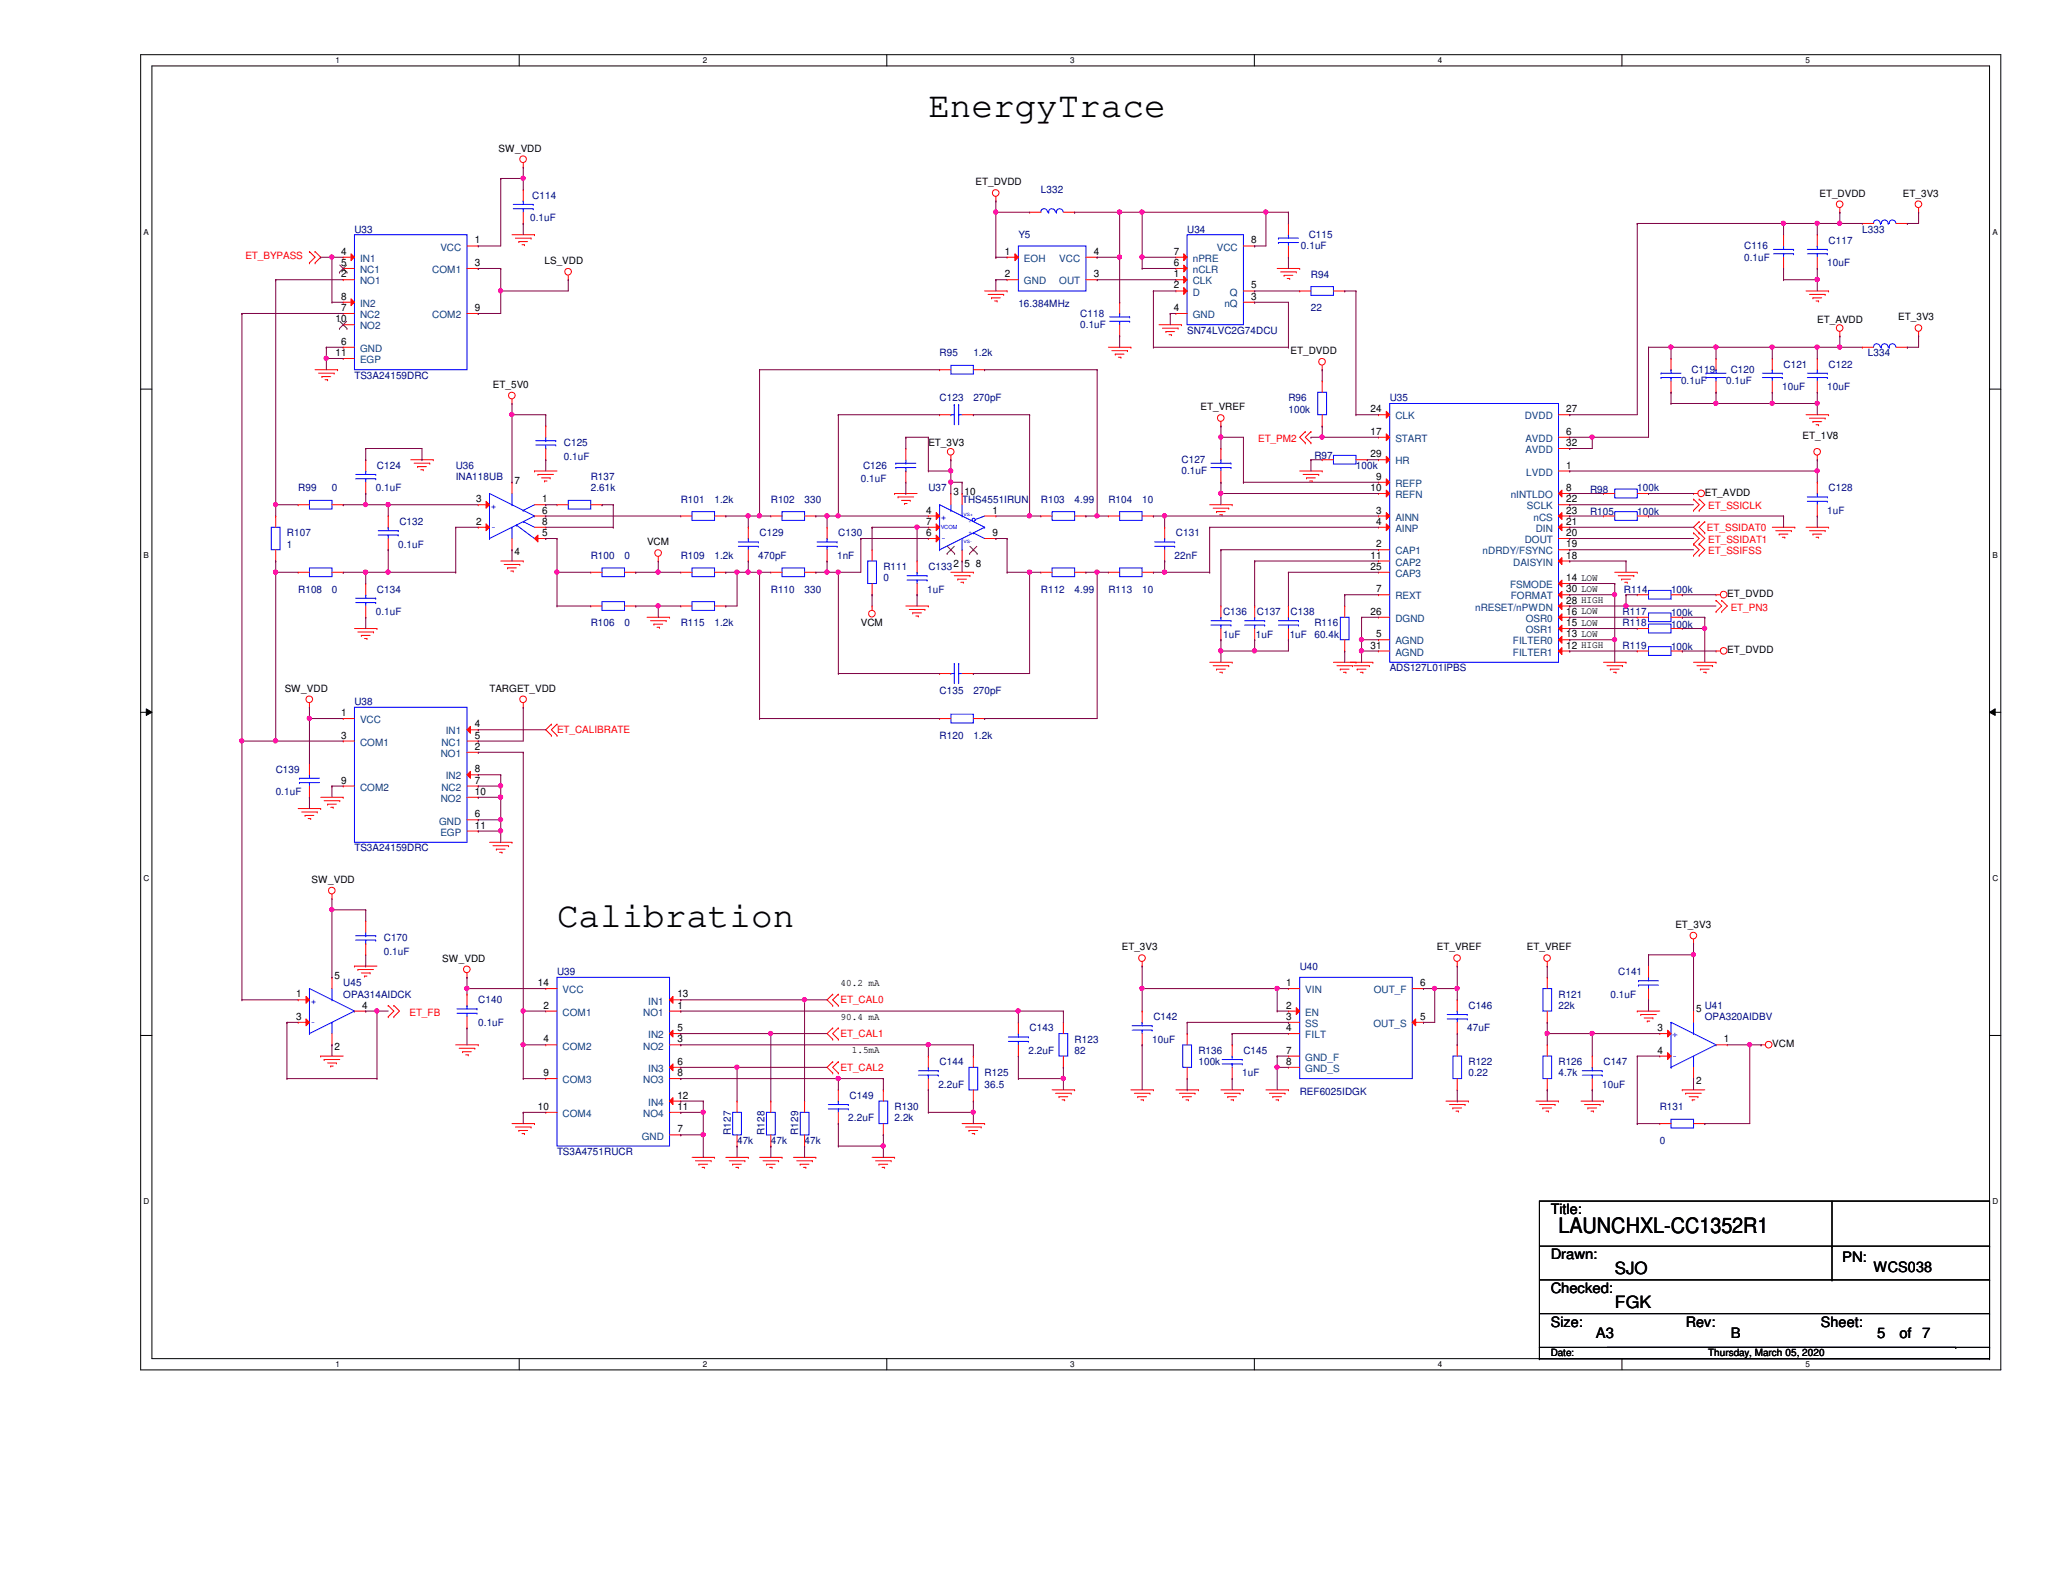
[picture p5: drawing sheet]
<svg xmlns="http://www.w3.org/2000/svg" width="279mm" height="216mm" viewBox="0 0 279 216" stroke-linecap="round" stroke-linejoin="round" font-family="sans-serif">
<defs><g id="words">
<g font-size="4.9">
<text x="125.7" y="15.8">EnergyTrace</text>
<text x="75.4" y="125.6">Calibration</text>
</g>
<text font-size="2.9" x="211.1" y="167">LAUNCHXL-CC1352R1</text>
<g font-size="2.3">
<text x="218.7" y="172.6">SJO</text>
<text x="218.7" y="177.1">FGK</text>
</g>
<g font-size="1.9">
<text x="210" y="164.5">Title:</text>
<text x="210" y="170.6">Drawn:</text>
<text x="249.5" y="170.9">PN:</text>
<text x="253.7" y="172.3">WCS038</text>
<text x="210" y="175.1">Checked:</text>
<text x="210" y="179.7">Size:</text>
<text x="228.3" y="179.7">Rev:</text>
<text x="246.6" y="179.7">Sheet:</text>
<text x="216.1" y="181.2">A3</text>
<text x="234.4" y="181.2">B</text>
<text x="254.2" y="181.2">5</text>
<text x="257.3" y="181.2">of</text>
<text x="260.3" y="181.2">7</text>
</g>
<g font-size="1.4">
<text x="67.5" y="20.5">SW_VDD</text>
<text x="132.1" y="25.1">ET_DVDD</text>
<text x="246.4" y="26.6">ET_DVDD</text>
<text x="257.7" y="26.6">ET_3V3</text>
<text x="46.2" y="34.5">4</text>
<text x="64.3" y="33">1</text>
<text x="73.7" y="35.8">LS_VDD</text>
<text x="136.1" y="34.5">1</text>
<text x="148.1" y="34.5">4</text>
<text x="159" y="34.5">7</text>
<text x="169.5" y="33">8</text>
<text x="46.2" y="40.6">8</text>
<text x="46.2" y="36">5</text>
<text x="46.2" y="37.5">2</text>
<text x="64.3" y="36">3</text>
<text x="136.1" y="37.5">2</text>
<text x="148.1" y="37.5">3</text>
<text x="159" y="37.5">1</text>
<text x="159" y="39.1">2</text>
<text x="159" y="36">6</text>
<text x="169.5" y="40.6">3</text>
<text x="169.5" y="39.1">5</text>
<text x="45.4" y="43.6">10</text>
<text x="46.2" y="46.7">6</text>
<text x="46.2" y="42.1">7</text>
<text x="64.3" y="42.1">9</text>
<text x="159" y="42.1">4</text>
<text x="174.8" y="48">ET_DVDD</text>
<text x="246.1" y="43.7">ET_AVDD</text>
<text x="257.1" y="43.4">ET_3V3</text>
<text x="45.4" y="48.2">11</text>
<text x="66.8" y="52.5">ET_5V0</text>
<text x="162.6" y="55.6">ET_VREF</text>
<text x="185.6" y="58.9">17</text>
<text x="185.6" y="55.8">24</text>
<text x="212.1" y="58.9">6</text>
<text x="212.1" y="55.8">27</text>
<text x="244.1" y="59.4">ET_1V8</text>
<text x="69.7" y="65.5">7</text>
<text x="125.7" y="60.5">ET_3V3</text>
<text x="185.6" y="61.9">29</text>
<text x="186.4" y="65">9</text>
<text x="212.1" y="63.5">1</text>
<text x="212.1" y="60.4">32</text>
<text x="64.5" y="71.1">2</text>
<text x="64.5" y="68">3</text>
<text x="73.4" y="68">1</text>
<text x="73.4" y="69.6">6</text>
<text x="73.4" y="71.1">8</text>
<text x="125.4" y="69.6">4</text>
<text x="125.4" y="71.1">7</text>
<text x="129.1" y="67">3</text>
<text x="130.6" y="67">10</text>
<text x="134.4" y="69.6">1</text>
<text x="185.6" y="66.5">10</text>
<text x="186.4" y="69.6">3</text>
<text x="186.4" y="71.1">4</text>
<text x="212.1" y="66.5">8</text>
<text x="212.1" y="71.1">21</text>
<text x="212.1" y="68">22</text>
<text x="212.1" y="69.6">23</text>
<text x="230.9" y="67.1">ET_AVDD</text>
<text x="69.7" y="75.2">4</text>
<text x="73.4" y="72.6">5</text>
<text x="87.6" y="73.9">VCM</text>
<text x="125.4" y="72.6">6</text>
<text x="129.1" y="76.7">2</text>
<text x="130.6" y="76.7">5</text>
<text x="132.2" y="76.7">8</text>
<text x="134.4" y="72.6">9</text>
<text x="185.6" y="75.6">11</text>
<text x="185.6" y="77.2">25</text>
<text x="186.4" y="74.1">2</text>
<text x="212.1" y="75.6">18</text>
<text x="212.1" y="74.1">19</text>
<text x="212.1" y="72.6">20</text>
<text x="185.6" y="83.3">26</text>
<text x="186.4" y="80.2">7</text>
<text x="212.1" y="78.7">14 LOW</text>
<text x="212.1" y="83.3">16 LOW</text>
<text x="212.1" y="81.7">28 HIGH</text>
<text x="212.1" y="80.2">30 LOW</text>
<text x="233.9" y="80.9">ET_DVDD</text>
<text x="116.6" y="84.8">VCM</text>
<text x="185.6" y="87.8">31</text>
<text x="186.4" y="86.3">5</text>
<text x="212.1" y="87.8">12 HIGH</text>
<text x="212.1" y="86.3">13 LOW</text>
<text x="212.1" y="84.8">15 LOW</text>
<text x="233.9" y="88.5">ET_DVDD</text>
<text x="38.6" y="93.7">SW_VDD</text>
<text x="66.3" y="93.7">TARGET_VDD</text>
<text x="46.2" y="100">3</text>
<text x="46.2" y="97">1</text>
<text x="64.3" y="100">5</text>
<text x="64.3" y="101.6">2</text>
<text x="64.3" y="98.5">4</text>
<text x="46.2" y="106.1">9</text>
<text x="64.3" y="104.6">8</text>
<text x="64.3" y="107.7">10</text>
<text x="64.3" y="106.1">7</text>
<text x="64.3" y="110.7">6</text>
<text x="64.3" y="112.2">11</text>
<text x="42.2" y="119.6">SW_VDD</text>
<text x="226.9" y="125.7">ET_3V3</text>
<text x="59.9" y="130.3">SW_VDD</text>
<text x="151.9" y="128.7">ET_3V3</text>
<text x="194.6" y="128.7">ET_VREF</text>
<text x="206.8" y="128.7">ET_VREF</text>
<text x="40.1" y="135.1">1</text>
<text x="45.3" y="132.5">5</text>
<text x="49.1" y="136.6">4</text>
<text x="72.9" y="133.6">14</text>
<text x="73.6" y="136.6">2</text>
<text x="91.7" y="136.6">1</text>
<text x="91.7" y="135.1">13</text>
<text x="113.8" y="133.5">40.2 mA</text>
<text x="174.2" y="136.6">2</text>
<text x="174.2" y="133.6">1</text>
<text x="192.3" y="133.6">6</text>
<text x="229.7" y="137.1">5</text>
<text x="40.1" y="138.1">3</text>
<text x="45.3" y="142.3">2</text>
<text x="73.6" y="141.2">4</text>
<text x="91.7" y="139.7">5</text>
<text x="91.7" y="141.2">3</text>
<text x="113.8" y="138.1">90.4 mA</text>
<text x="115.4" y="142.7">1.5mA</text>
<text x="174.2" y="142.7">7</text>
<text x="174.2" y="139.7">4</text>
<text x="174.2" y="138.1">3</text>
<text x="192.3" y="138.1">5</text>
<text x="224.5" y="139.7">3</text>
<text x="224.5" y="142.7">4</text>
<text x="233.5" y="141.2">1</text>
<text x="240" y="141.8">VCM</text>
<text x="73.6" y="145.8">9</text>
<text x="91.7" y="144.2">6</text>
<text x="91.7" y="145.8">8</text>
<text x="91.7" y="148.8">12</text>
<text x="174.2" y="144.2">8</text>
<text x="229.7" y="146.9">2</text>
<text x="72.9" y="150.3">10</text>
<text x="91.7" y="153.4">7</text>
<text x="91.7" y="150.3">11</text>
<text x="210" y="183.7">Date:</text>
<text x="231.4" y="183.7">Thursday, March 05, 2020</text>
</g>
<g font-size="1.4" fill="#000080">
<text x="71.8" y="30">0.1uF</text>
<text x="72.1" y="26.9">C114</text>
<text x="141" y="26.2">L332</text>
<text x="48" y="31.5">U33</text>
<text x="137.9" y="32.3">Y5</text>
<text x="160.8" y="31.5">U34</text>
<text x="176.2" y="33.8">0.1uF</text>
<text x="177.2" y="32.3">C115</text>
<text x="236.2" y="33.8">C116</text>
<text x="236.2" y="35.3">0.1uF</text>
<text x="247.6" y="33">C117</text>
<text x="252.2" y="31.5">L333</text>
<text x="137.9" y="41.6">16.384MHz</text>
<text x="177.5" y="37.6">R94</text>
<text x="247.5" y="36.1">10uF</text>
<text x="146.3" y="42.9">C118</text>
<text x="146.3" y="44.4">0.1uF</text>
<text x="160.8" y="45.2">SN74LVC2G74DCU</text>
<text x="177.5" y="42.2">22</text>
<text x="48" y="51.3">TS3A24159DRC</text>
<text x="127.3" y="48.3">R95</text>
<text x="131.8" y="48.3">1.2k</text>
<text x="227.7" y="52.1">0.1uF</text>
<text x="229.1" y="50.5">C119</text>
<text x="233.8" y="52.1">0.1uF</text>
<text x="234.4" y="50.5">C120</text>
<text x="241.4" y="52.8">10uF</text>
<text x="241.6" y="49.8">C121</text>
<text x="247.5" y="52.8">10uF</text>
<text x="247.6" y="49.8">C122</text>
<text x="253" y="48.3">L334</text>
<text x="127.3" y="54.4">C123</text>
<text x="131.8" y="54.4">270pF</text>
<text x="174.5" y="54.4">R96</text>
<text x="174.5" y="55.9">100k</text>
<text x="188.2" y="54.4">U35</text>
<text x="51.1" y="63.5">C124</text>
<text x="61.7" y="65">INA118UB</text>
<text x="61.7" y="63.5">U36</text>
<text x="76.4" y="60.5">C125</text>
<text x="76.4" y="62.3">0.1uF</text>
<text x="80" y="65">R137</text>
<text x="116.6" y="65.3">0.1uF</text>
<text x="116.9" y="63.5">C126</text>
<text x="160" y="62.7">C127</text>
<text x="160" y="64.3">0.1uF</text>
<text x="178" y="62.1">R97</text>
<text x="183.6" y="63.5">100k</text>
<text x="40.4" y="66.5">R99</text>
<text x="45" y="66.5">0</text>
<text x="50.9" y="66.5">0.1uF</text>
<text x="54.1" y="71.1">C132</text>
<text x="80" y="66.5">2.61k</text>
<text x="92.2" y="68.1">R101</text>
<text x="96.8" y="68.1">1.2k</text>
<text x="104.4" y="68.1">R102</text>
<text x="109" y="68.1">330</text>
<text x="125.7" y="66.5">U37</text>
<text x="130.3" y="68.1">THS4551IRUN</text>
<text x="141" y="68.1">R103</text>
<text x="145.5" y="68.1">4.99</text>
<text x="150.1" y="68.1">R104</text>
<text x="154.7" y="68.1">10</text>
<text x="215.3" y="69.8">R105</text>
<text x="215.3" y="66.7">R98</text>
<text x="221.7" y="69.8">100k</text>
<text x="221.7" y="66.5">100k</text>
<text x="247.5" y="69.6">1uF</text>
<text x="247.6" y="66.5">C128</text>
<text x="38.9" y="72.6">R107</text>
<text x="38.9" y="74.2">1</text>
<text x="53.9" y="74.2">0.1uF</text>
<text x="80" y="75.7">R100</text>
<text x="84.6" y="75.7">0</text>
<text x="92.2" y="75.7">R109</text>
<text x="96.8" y="75.7">1.2k</text>
<text x="102.7" y="75.7">470pF</text>
<text x="102.9" y="72.6">C129</text>
<text x="113.4" y="75.7">1nF</text>
<text x="113.5" y="72.6">C130</text>
<text x="119.6" y="77.2">R111</text>
<text x="125.7" y="77.2">C133</text>
<text x="159.1" y="75.7">22nF</text>
<text x="159.3" y="72.6">C131</text>
<text x="40.4" y="80.3">R108</text>
<text x="45" y="80.3">0</text>
<text x="50.9" y="83.3">0.1uF</text>
<text x="51.1" y="80.3">C134</text>
<text x="104.4" y="80.3">R110</text>
<text x="109" y="80.3">330</text>
<text x="119.6" y="78.7">0</text>
<text x="125.6" y="80.3">1uF</text>
<text x="141" y="80.3">R112</text>
<text x="145.5" y="80.3">4.99</text>
<text x="150.1" y="80.3">R113</text>
<text x="154.7" y="80.3">10</text>
<text x="165.7" y="83.3">C136</text>
<text x="170.2" y="83.3">C137</text>
<text x="174.8" y="83.3">C138</text>
<text x="219.8" y="83.3">R117</text>
<text x="219.9" y="80.3">R114</text>
<text x="226.3" y="83.5">100k</text>
<text x="226.3" y="80.3">100k</text>
<text x="80" y="84.8">R106</text>
<text x="84.6" y="84.8">0</text>
<text x="92.2" y="84.8">R115</text>
<text x="96.8" y="84.8">1.2k</text>
<text x="165.7" y="86.4">1uF</text>
<text x="170.1" y="86.4">1uF</text>
<text x="174.7" y="86.4">1uF</text>
<text x="178" y="84.8">R116</text>
<text x="178" y="86.4">60.4k</text>
<text x="219.8" y="84.8">R118</text>
<text x="219.8" y="87.9">R119</text>
<text x="226.3" y="85">100k</text>
<text x="226.3" y="88.1">100k</text>
<text x="48" y="95.5">U38</text>
<text x="127.3" y="94">C135</text>
<text x="131.8" y="94">270pF</text>
<text x="188.2" y="90.9">ADS127L01IPBS</text>
<text x="127.3" y="100.1">R120</text>
<text x="131.8" y="100.1">1.2k</text>
<text x="37.3" y="104.6">C139</text>
<text x="37.3" y="107.7">0.1uF</text>
<text x="48" y="115.3">TS3A24159DRC</text>
<text x="52" y="127.5">C170</text>
<text x="52" y="129.3">0.1uF</text>
<text x="176" y="131.3">U40</text>
<text x="46.5" y="135.1">OPA314AIDCK</text>
<text x="46.5" y="133.6">U45</text>
<text x="64.8" y="135.9">C140</text>
<text x="75.4" y="132.1">U39</text>
<text x="198.9" y="136.7">C146</text>
<text x="211.1" y="135.1">R121</text>
<text x="211.1" y="136.7">22k</text>
<text x="218.1" y="135.1">0.1uF</text>
<text x="219.2" y="132.1">C141</text>
<text x="230.9" y="136.7">U41</text>
<text x="64.8" y="138.9">0.1uF</text>
<text x="139.3" y="142.7">2.2uF</text>
<text x="139.4" y="139.7">C143</text>
<text x="145.5" y="141.2">R123</text>
<text x="145.5" y="142.7">82</text>
<text x="156" y="141.2">10uF</text>
<text x="156.2" y="138.2">C142</text>
<text x="162.3" y="142.7">R136</text>
<text x="168.4" y="142.7">C145</text>
<text x="198.7" y="139.7">47uF</text>
<text x="230.9" y="138.2">OPA320AIDBV</text>
<text x="115.1" y="148.8">C149</text>
<text x="127.1" y="147.3">2.2uF</text>
<text x="127.3" y="144.3">C144</text>
<text x="133.3" y="145.8">R125</text>
<text x="133.3" y="147.3">36.5</text>
<text x="162.3" y="144.3">100k</text>
<text x="168.2" y="145.8">1uF</text>
<text x="176" y="148.3">REF6025IDGK</text>
<text x="198.9" y="144.3">R122</text>
<text x="198.9" y="145.8">0.22</text>
<text x="211.1" y="144.3">R126</text>
<text x="211.1" y="145.8">4.7k</text>
<text x="217" y="147.3">10uF</text>
<text x="217.2" y="144.3">C147</text>
<text x="99" y="153.7" transform="rotate(-90 99 153.7)">R127</text>
<text x="99.8" y="154.9">47k</text>
<text x="103.5" y="153.7" transform="rotate(-90 103.5 153.7)">R128</text>
<text x="104.4" y="154.9">47k</text>
<text x="108.1" y="153.7" transform="rotate(-90 108.1 153.7)">R129</text>
<text x="109" y="154.9">47k</text>
<text x="114.9" y="151.9">2.2uF</text>
<text x="121.2" y="150.4">R130</text>
<text x="121.2" y="151.9">2.2k</text>
<text x="224.8" y="150.4">R131</text>
<text x="224.8" y="154.9">0</text>
<text x="75.4" y="156.5">TS3A4751RUCR</text>
</g>
<g font-size="1.4" fill="#f00">
<text x="33.2" y="35.1">ET_BYPASS</text>
<text x="170.4" y="59.9">ET_PM2</text>
<text x="231.2" y="71.9">ET_SSIDAT0</text>
<text x="231.4" y="69">ET_SSICLK</text>
<text x="231.4" y="73.6">ET_SSIDAT1</text>
<text x="231.4" y="75.1">ET_SSIFSS</text>
<text x="234.4" y="82.7">ET_PN3</text>
<text x="75.4" y="99.3">ET_CALIBRATE</text>
<text x="55.5" y="137.6">ET_FB</text>
<text x="113.8" y="135.9">ET_CAL0</text>
<text x="113.8" y="140.5">ET_CAL1</text>
<text x="113.8" y="145">ET_CAL2</text>
</g>
<g font-size="1.4" fill="#004080">
<text x="48.8" y="35.5">IN1</text>
<text x="59.6" y="34">VCC</text>
<text x="138.7" y="35.5">EOH</text>
<text x="143.5" y="35.5">VCC</text>
<text x="161.5" y="35.5">nPRE</text>
<text x="164.8" y="34">VCC</text>
<text x="48.8" y="41.6">IN2</text>
<text x="48.8" y="37">NC1</text>
<text x="48.8" y="38.5">NO1</text>
<text x="58.5" y="37">COM1</text>
<text x="138.7" y="38.5">GND</text>
<text x="143.5" y="38.5">OUT</text>
<text x="161.5" y="38.5">CLK</text>
<text x="161.5" y="40">D</text>
<text x="161.5" y="37">nCLR</text>
<text x="165.8" y="41.6">nQ</text>
<text x="166.6" y="40">Q</text>
<text x="48.8" y="47.7">GND</text>
<text x="48.8" y="44.6">NO2</text>
<text x="48.8" y="43.1">NC2</text>
<text x="58.5" y="43.1">COM2</text>
<text x="161.5" y="43.1">GND</text>
<text x="48.8" y="49.2">EGP</text>
<text x="189" y="59.9">START</text>
<text x="189" y="56.8">CLK</text>
<text x="206.5" y="56.8">DVDD</text>
<text x="206.6" y="59.9">AVDD</text>
<text x="189" y="66">REFP</text>
<text x="189" y="62.9">HR</text>
<text x="206.6" y="61.4">AVDD</text>
<text x="206.7" y="64.4">LVDD</text>
<text x="189" y="70.5">AINN</text>
<text x="189" y="67.5">REFN</text>
<text x="204.6" y="67.5">nINTLDO</text>
<text x="206.8" y="69">SCLK</text>
<text x="207.7" y="70.5">nCS</text>
<text x="189" y="72.1">AINP</text>
<text x="189" y="75.1">CAP1</text>
<text x="189" y="76.6">CAP2</text>
<text x="200.8" y="75.1">nDRDY/FSYNC</text>
<text x="204.9" y="76.6">DAISYIN</text>
<text x="206.5" y="73.6">DOUT</text>
<text x="208" y="72.1">DIN</text>
<text x="189" y="81.2">REXT</text>
<text x="189" y="78.1">CAP3</text>
<text x="199.8" y="82.7">nRESET/nPWDN</text>
<text x="204.5" y="79.7">FSMODE</text>
<text x="204.6" y="81.2">FORMAT</text>
<text x="189" y="87.3">AGND</text>
<text x="189" y="84.2">DGND</text>
<text x="189" y="88.8">AGND</text>
<text x="204.9" y="88.8">FILTER1</text>
<text x="204.9" y="87.3">FILTER0</text>
<text x="206.6" y="85.8">OSR1</text>
<text x="206.6" y="84.2">OSR0</text>
<text x="48.8" y="101">COM1</text>
<text x="48.8" y="98">VCC</text>
<text x="59.8" y="101">NC1</text>
<text x="60.4" y="99.5">IN1</text>
<text x="48.8" y="107.1">COM2</text>
<text x="59.7" y="102.5">NO1</text>
<text x="59.8" y="107.1">NC2</text>
<text x="60.4" y="105.6">IN2</text>
<text x="59.5" y="111.7">GND</text>
<text x="59.6" y="113.2">EGP</text>
<text x="59.7" y="108.6">NO2</text>
<text x="76.2" y="137.6">COM1</text>
<text x="76.2" y="134.5">VCC</text>
<text x="87.1" y="137.6">NO1</text>
<text x="87.8" y="136.1">IN1</text>
<text x="176.8" y="137.6">EN</text>
<text x="176.8" y="134.5">VIN</text>
<text x="186.1" y="134.5">OUT_F</text>
<text x="76.2" y="142.2">COM2</text>
<text x="87.1" y="142.2">NO2</text>
<text x="87.8" y="140.6">IN2</text>
<text x="176.8" y="143.7">GND_F</text>
<text x="176.8" y="140.6">FILT</text>
<text x="176.8" y="139.1">SS</text>
<text x="186" y="139.1">OUT_S</text>
<text x="76.2" y="146.7">COM3</text>
<text x="87.1" y="146.7">NO3</text>
<text x="87.8" y="145.2">IN3</text>
<text x="87.8" y="149.8">IN4</text>
<text x="176.8" y="145.2">GND_S</text>
<text x="76.2" y="151.3">COM4</text>
<text x="86.9" y="154.3">GND</text>
<text x="87.1" y="151.3">NO4</text>
</g>
<g font-size="1.2" fill="#00f">
<text x="66.5" y="68.9">+</text>
<text x="66.6" y="71.8">-</text>
<text x="127.4" y="70.4">+</text>
<text x="127.6" y="73.3">-</text>
<text x="42.1" y="135.9">+</text>
<text x="42.2" y="138.8">-</text>
<text x="226.5" y="140.5">+</text>
<text x="226.6" y="143.4">-</text>
</g>
<g font-size="1.1">
<text x="45.4" y="8.6">1</text>
<text x="95.2" y="8.6">2</text>
<text x="144.9" y="8.6">3</text>
<text x="194.7" y="8.6">4</text>
<text x="244.5" y="8.6">5</text>
<text x="19.4" y="31.8">A</text>
<text x="269.8" y="31.8">A</text>
<text x="19.4" y="75.6">B</text>
<text x="269.8" y="75.6">B</text>
<text x="19.4" y="119.3">C</text>
<text x="269.8" y="119.3">C</text>
<text x="19.4" y="163.1">D</text>
<text x="269.8" y="163.1">D</text>
<text x="45.4" y="185.2">1</text>
<text x="95.2" y="185.2">2</text>
<text x="144.9" y="185.2">3</text>
<text x="194.7" y="185.2">4</text>
<text x="244.5" y="185.2">5</text>
</g>
<text font-size="1.1" fill="#00f" x="131.2" y="71">-</text>
<g font-size=".8" fill="#00f">
<text x="127.4" y="71.7">VCOM</text>
<text x="131.2" y="72.3">+</text>
</g>
<g font-size=".6" fill="#00f">
<text x="130.5" y="69.8">VS+</text>
<text x="130.5" y="73.5">VS-</text>
</g>
</g></defs>
<path d="M19.1 7.4h251.9v178.1h-251.9zM20.6 8.9h248.9v175.1h-248.9z" fill="none" stroke="#000" stroke-width=".14"/>
<g fill="#fff">
<path d="M45.4 7.6h.6v1.2h-.6z"/>
<path d="M45.4 184.2h.6v1.2h-.6z"/>
</g>
<path d="M70.3 7.4v1.5M70.3 184v1.5" fill="none" stroke="#000" stroke-width=".14"/>
<g fill="#fff">
<path d="M95.2 7.6h.6v1.2h-.6z"/>
<path d="M95.2 184.2h.6v1.2h-.6z"/>
</g>
<path d="M120.1 7.4v1.5M120.1 184v1.5" fill="none" stroke="#000" stroke-width=".14"/>
<g fill="#fff">
<path d="M144.9 7.6h.6v1.2h-.6z"/>
<path d="M144.9 184.2h.6v1.2h-.6z"/>
</g>
<path d="M169.9 7.4v1.5M169.9 184v1.5" fill="none" stroke="#000" stroke-width=".14"/>
<g fill="#fff">
<path d="M194.7 7.6h.6v1.2h-.6z"/>
<path d="M194.7 184.2h.6v1.2h-.6z"/>
</g>
<path d="M219.7 7.4v1.5M219.7 184v1.5" fill="none" stroke="#000" stroke-width=".14"/>
<g fill="#fff">
<path d="M244.5 7.6h.6v1.2h-.6z"/>
<path d="M244.5 184.2h.6v1.2h-.6z"/>
<path d="M19.4 30.8h.8v1.2h-.8z"/>
<path d="M269.8 30.8h.8v1.2h-.8z"/>
<path d="M19.4 74.6h.8v1.2h-.8z"/>
<path d="M269.8 74.6h.8v1.2h-.8z"/>
</g>
<path d="M19.1 52.7h1.5M269.5 52.7h1.5" fill="none" stroke="#000" stroke-width=".14"/>
<g fill="#fff">
<path d="M19.4 118.4h.8v1.1h-.8z"/>
<path d="M269.8 118.4h.8v1.1h-.8z"/>
</g>
<path d="M19.1 96.5h1.5M19.8 96l.8 .5-.8 .4zM269.5 96.5l.7-.5v.9zM269.5 96.5h1.5" fill="none" stroke="#000" stroke-width=".14"/>
<path d="M19.8 96l.8 .5-.8 .4zM269.5 96.5l.7-.5v.9z" fill="#000"/>
<g fill="#fff">
<path d="M19.4 162.1h.8v1.2h-.8z"/>
<path d="M269.8 162.1h.8v1.2h-.8z"/>
</g>
<g fill="none" stroke="#000" stroke-width=".14">
<path d="M19.1 140.2h1.5M269.5 140.2h1.5M208.5 162.7h61v19.8h-61zM208.5 168.8h61M208.5 173.4h61M208.5 177.9h61M248.1 168.8h.1M248.1 173.4h.1M248.1 162.7v10.7M269.5 168.8h.1M269.5 173.4h.1M269.5 177.9h.1"/>
<path d="M208.5 184h.1M208.5 182.5v1.5M208.5 184h61M217.6 182.5h47.3M264.9 182.5h.1M269.5 184h.1M269.5 182.5h.1M269.5 182.5v1.5"/>
</g>
<g fill="none" stroke="#f00" stroke-width=".14">
<path d="M41.9 34.1h.1M41.9 35.6h.1M41.9 34.1l.8 .7-.8 .8M42.7 35.6h.1M42.7 34.1h.1M42.7 34.1l.7 .7-.7 .8M69.3 31.8h3.1M69.8 32.3h2.1M70.3 32.7h.1M70.3 32.7h1.2M70.7 33.1h.3M70.9 22.6h.1"/>
<path d="M70.9 22.1v.5M71 33.1h.1M71.9 32.3h.1M72.4 31.8h.1M77 37.9h.1M77 37.3v.6M133.4 39.4h3M133.8 39.9h2.1M134.9 27.2h.1M134.9 26.6v.6M135.9 39.9h.1M136.4 39.4h.1"/>
<path d="M173 36.4h3M173.4 36.8h2.2M173.9 37.3h.1M173.9 37.3h1.2M174.3 37.7h.4M174.7 37.7h.1M175.6 36.8h.1M176 36.4h.1M244.6 39.4h3.1M245.1 39.9h2.1M247.2 39.9h.1M247.7 39.4h.1"/>
<path d="M249.2 28.7h.1M249.2 28.2v.5M252.2 30.3h.1M252.2 30.3h1.5M256.8 30.3h1.5M258.3 30.3h.1M259.8 28.7h.1M259.8 28.2v.5M42.7 50.1h3M43.1 50.5h2.2M43.6 51h.1M43.6 51h1.2"/>
<path d="M44 51.4h.4M44.4 51.4h.1M45.3 50.5h.1M45.7 50.1h.1M69.3 54.7h.1M69.3 54.1v.6M134.3 40.3h.1M134.3 40.3h1.2M134.7 40.8h.3M135 40.8h.1M150.1 47h3.1M150.6 47.5h2.1"/>
<path d="M151 48h.1M151 48h1.2M151.5 48.4h.3M151.8 48.4h.1M152.7 47.5h.1M153.2 47h.1M157 44h3M157.4 44.4h2.2M157.9 44.9h.1M157.9 44.9h1.2M158.3 45.3h.4M158.7 45.3h.1"/>
<path d="M159.6 44.4h.1M160 44h.1M165.4 57.7h.1M165.4 57.1v.6M176.8 58.5h.1M176.8 60h.1M176.8 58.5l-.8 .7 .8 .8M177.5 58.5h.1M177.5 60h.1M177.5 58.5l-.7 .7 .7 .8M179.1 50.1h.1M179.1 49.5v.6"/>
<path d="M244.6 56.2h3.1M245.1 56.6h2.1M245.5 40.3h.1M245.5 57.1h.1M245.5 40.3h1.2M245.5 57.1h1.2M246 40.8h.3M246 57.5h.3M246.3 40.8h.1M246.3 57.5h.1M247.2 56.6h.1M247.7 56.2h.1"/>
<path d="M249.2 45.5h.1M249.2 44.9v.6M259.8 45.5h.1M259.8 44.9v.6M55.6 62.3h3.1M56.1 62.7h2.1M56.6 63.2h.1M56.6 63.2h1.1M57 63.6h.3M57.3 63.6h.1M58.2 62.7h.1M58.7 62.3h.1"/>
<path d="M67.8 76h3.1M68.3 76.5h2.1M68.7 76.9h.1M68.7 76.9h1.2M69.2 77.3h.3M69.5 77.3h.1M70.4 76.5h.1M70.9 76h.1M72.4 63.8h.1M72.4 63.8h3M72.9 64.3h.1M72.9 64.3h2.1"/>
<path d="M73.3 64.7h1.2M73.7 65.2h.1M73.7 65.2h.4M74.5 64.7h.1M89.2 76h.1M89.2 75.4v.6M121.2 66.8h.1M121.2 66.8h3M121.6 67.3h.1M121.6 67.3h2.1M122.1 67.8h1.2M122.5 68.2h.1"/>
<path d="M122.5 68.2h.4M123.3 67.8h.1M128.8 62.3h.1M128.8 61.7v.6M128.8 77.5h3M129.2 78h2.2M129.7 78.4h.1M129.7 78.4h1.2M130.1 78.9h.4M130.5 78.9h.1M131.4 78h.1M131.8 77.5h.1"/>
<path d="M141 69.9h.1M141 69.9h1.5M145.5 69.9h1.6M147.1 69.9h.1M163.8 68.4h3.1M164.3 68.8h2.1M164.8 69.3h.1M164.8 69.3h1.1M165.2 69.7h.3M165.5 69.7h.1M166.4 68.8h.1M166.9 68.4h.1"/>
<path d="M176 63.8h3.1M176.5 64.3h2.1M177 64.7h.1M177 64.7h1.1M177.4 65.2h.3M177.7 65.2h.1M178.6 64.3h.1M179.1 63.8h.1M218.7 77.5h3M219.2 78h2.1M219.6 78.4h.1M219.6 78.4h1.2"/>
<path d="M220 78.9h.4M220.4 78.9h.1M221.3 78h.1M221.7 77.5h.1M229.4 66.8h.1M229.4 67.6h.1M229.4 69.1h.1M229.4 72.2h.1M229.4 73.7h.1M229.4 75.2h.1M229.4 66.8h.6M229.4 67.6l.7 .8-.7 .7"/>
<path d="M229.4 72.2l.7 .7-.7 .8M229.4 73.7l.7 .8-.7 .7M230.1 67.6h.1M230.1 69.1h.1M230.1 70.7h.1M230.1 72.2h.1M230.1 73.7h.1M230.1 75.2h.1M230.1 67.6l.8 .8-.8 .7M230.1 70.7l-.7 .7 1.5 1.5-.8 .8M230.1 73.7l.8 .8-.8 .7M230.9 72.2h.1"/>
<path d="M230.9 70.7h.1M230.9 70.7l-.8 .7 .8 .8M240 71.4h3.1M240.5 71.9h2.1M241 72.3h.1M241 72.3h1.1M241.4 72.8h.3M241.7 72.8h.1M242.6 71.9h.1M243.1 71.4h.1M244.6 71.4h3.1M245.1 71.9h2.1"/>
<path d="M245.5 72.3h.1M245.5 72.3h1.2M246 72.8h.3M246.1 62.3h.1M246.1 61.7v.6M246.3 72.8h.1M247.2 71.9h.1M247.7 71.4h.1M41.9 95.8h.1M41.9 95.2v.6M48 85.1h3.1M48.5 85.6h2.1"/>
<path d="M48.9 86.1h.1M48.9 86.1h1.2M49.4 86.5h.3M49.7 86.5h.1M50.6 85.6h.1M51.1 85.1h.1M70.9 95.8h.1M70.9 95.2v.6M74.7 98.1h.1M74.7 99.6h.1M74.7 98.1l-.8 .7 .8 .8M75.4 99.6h.1"/>
<path d="M75.4 98.1h.1M75.4 98.1l-.7 .7 .7 .8M87.6 83.6h3.1M88.1 84.1h2.1M88.6 84.5h.1M88.6 84.5h1.1M89 85h.3M89.3 85h.1M90.2 84.1h.1M90.7 83.6h.1M118.1 82.1h.1M118.1 82.1v.6"/>
<path d="M122.7 82.1h3M123.1 82.5h2.2M123.6 83h.1M123.6 83h1.2M124 83.4h.4M124.4 83.4h.1M125.3 82.5h.1M125.7 82.1h.1M163.8 89.7h3.1M164.3 90.2h2.1M164.8 90.6h.1M164.8 90.6h1.1"/>
<path d="M165.2 91.1h.3M165.5 91.1h.1M166.4 90.2h.1M166.9 89.7h.1M180.6 89.7h5.3M181.1 90.2h2.1M181.5 90.6h.1M181.5 90.6h1.2M181.9 91.1h.4M182.3 91.1h.1M183.2 90.2h.1M183.3 90.2h2.2"/>
<path d="M183.6 89.7h.1M183.8 90.6h.1M183.8 90.6h1.2M184.2 91.1h.4M184.6 91.1h.1M185.5 90.2h.1M185.9 89.7h.1M217.2 89.7h3M217.6 90.2h2.2M218.1 90.6h.1M218.1 90.6h1.2M218.5 91.1h.4"/>
<path d="M218.9 91.1h.1M219.8 90.2h.1M220.2 89.7h.1M229.4 89.7h3M229.8 90.2h2.1M230.3 90.6h.1M230.3 90.6h1.2M230.7 91.1h.4M231.1 91.1h.1M231.9 90.2h.1M232.4 80.6h.1M232.4 88.2h.1"/>
<path d="M232.4 89.7h.1M232.4 81.3h.1M232.4 82.8h.1M232.4 80.6h.6M232.4 88.2h.6M232.4 81.3l.8 .8-.8 .7M233.2 81.3h.1M233.2 82.8h.1M233.2 81.3l.7 .8-.7 .7M40.4 109.5h3M40.9 110h2.1M41.3 110.4h.1"/>
<path d="M41.3 110.4h1.2M41.7 110.9h.4M42.1 110.9h.1M43 110h.1M43.4 109.5h.1M43.4 108h3.1M43.9 108.5h2.1M44.4 108.9h.1M44.4 108.9h1.2M44.8 109.3h.3M45.1 109.3h.1M46 108.5h.1"/>
<path d="M46.5 108h.1M66.3 114.1h3M66.8 114.6h2.1M67.2 115h.1M67.2 115h1.2M67.6 115.4h.4M68 115.4h.1M68.9 114.6h.1M69.3 114.1h.1M45 121.7h.1M45 121.1v.6M48 130.9h.1"/>
<path d="M48 130.9h3.1M48.5 131.3h.1M48.5 131.3h2.1M48.9 131.8h1.2M49.4 132.2h.1M49.4 132.2h.3M49.5 129.3h.1M49.5 124.8h.1M49.5 124.8v1.5M49.5 127.8v1.5M50.1 131.8h.1M52.6 136.2h.1"/>
<path d="M52.6 137.7h.1M52.6 136.2l.7 .7-.7 .8M53.3 136.2h.1M53.3 137.7h.1M53.3 136.2l.8 .7-.8 .8M63.2 132.4h.1M63.2 131.8v.6M112.8 134.7h.1M112.8 136.2h.1M112.8 139.2h.1M112.8 134.7l-.8 .7 .8 .8M112.8 139.2l-.8 .8 .8 .8"/>
<path d="M113.5 136.2h.1M113.5 134.7h.1M113.5 139.2h.1M113.5 134.7l-.7 .7 .7 .8M113.5 139.2l-.7 .8 .7 .8M154.7 130.9h.1M154.7 130.3v.6M197.4 130.9h.1M197.4 130.3v.6M209.6 130.9h.1M209.6 130.3v.6M221.7 136.9h.1"/>
<path d="M221.7 136.9h3.1M222.2 137.4h.1M222.2 137.4h2.1M222.7 137.9h1.2M223.1 138.3h.1M223.1 138.3h.3M223.9 137.9h.1M229.4 127.8h.1M229.4 127.2v.6M43.4 143h.1M43.4 143h3.1M43.9 143.5h.1"/>
<path d="M43.9 143.5h2.1M44.4 144h1.2M44.8 144.4h.1M44.8 144.4h.3M45.6 144h.1M61.7 141.5h3.1M62.2 142h2.1M62.7 142.5h.1M62.7 142.5h1.1M63.1 142.9h.3M63.4 142.9h.1M64.3 142h.1"/>
<path d="M64.8 141.5h.1M69.3 152.2h3.1M69.8 152.7h2.1M70.3 153.1h.1M70.3 153.1h1.2M70.7 153.5h.3M71 153.5h.1M71.9 152.7h.1M72.4 152.2h.1M93.7 156.8h3.1M94.2 157.2h2.1M94.7 157.7h.1"/>
<path d="M94.7 157.7h1.1M95.1 158.1h.3M95.4 158.1h.1M96.3 157.2h.1M96.8 156.8h.1M98.3 156.8h3M98.8 157.2h2.1M99.2 157.7h.1M99.2 157.7h1.2M99.7 158.1h.3M100 158.1h.1M100.9 157.2h.1"/>
<path d="M101.3 156.8h.1M102.9 156.8h3M103.3 157.2h2.2M103.8 157.7h.1M103.8 157.7h1.2M104.2 158.1h.4M104.6 158.1h.1M105.5 157.2h.1M105.9 156.8h.1M107.4 156.8h3.1M107.9 157.2h2.1M108.4 157.7h.1"/>
<path d="M108.4 157.7h1.2M108.8 158.1h.3M109.1 158.1h.1M110 157.2h.1M110.5 156.8h.1M112.8 140.8h.1M112.8 143.8h.1M112.8 145.3h.1M112.8 143.8l-.8 .8 .8 .7M113.5 140.8h.1M113.5 145.3h.1M113.5 143.8h.1"/>
<path d="M113.5 143.8l-.7 .8 .7 .7M118.1 156.8h3.1M118.6 157.2h2.1M119 157.7h.1M119 157.7h1.2M119.5 158.1h.3M119.8 158.1h.1M120.7 157.2h.1M121.2 156.8h.1M130.3 152.2h3.1M130.8 152.7h2.1M131.2 153.1h.1"/>
<path d="M131.2 153.1h1.2M131.7 153.5h.3M132 153.5h.1M132.9 152.7h.1M133.4 152.2h.1M142.5 147.6h3M143 148.1h2.1M143.4 148.5h.1M143.4 148.5h1.2M143.8 149h.4M144.2 149h.1M145.1 148.1h.1"/>
<path d="M145.5 147.6h.1M153.2 147.6h3M153.6 148.1h2.1M154.1 148.5h.1M154.1 148.5h1.2M154.5 149h.4M154.9 149h.1M155.7 148.1h.1M156.2 147.6h.1M159.3 147.6h3M159.7 148.1h2.1M160.2 148.5h.1"/>
<path d="M160.2 148.5h1.2M160.6 149h.4M161 149h.1M161.8 148.1h.1M162.3 147.6h.1M165.4 147.6h3M165.8 148.1h2.1M166.3 148.5h.1M166.3 148.5h1.2M166.7 149h.3M166.9 141.5h.1M166.9 146.1h.1"/>
<path d="M166.9 141.5v1.5M166.9 144.6v1.5M167 149h.1M167.9 148.1h.1M168.4 147.6h.1M171.5 147.6h3M171.9 148.1h2.1M172.4 148.5h.1M172.4 148.5h1.2M172.8 149h.3M173.1 149h.1M174 148.1h.1"/>
<path d="M174.5 147.6h.1M195.8 149.1h3.1M196.3 149.6h2.1M196.8 150.1h.1M196.8 150.1h1.2M197.2 150.5h.3M197.5 150.5h.1M198.4 149.6h.1M198.9 149.1h.1M208 149.1h3.1M208.5 149.6h2.1M209 150.1h.1"/>
<path d="M209 150.1h1.1M209.4 150.5h.3M209.7 150.5h.1M210.6 149.6h.1M211.1 149.1h.1M214.1 149.1h3.1M214.6 149.6h2.1M215.1 150.1h.1M215.1 150.1h1.1M215.5 150.5h.3M215.8 150.5h.1M216.7 149.6h.1"/>
<path d="M217.2 149.1h.1M227.8 147.6h.1M227.8 147.6h3.1M228.3 148.1h.1M228.3 148.1h2.1M228.8 148.5h1.2M229.2 149h.1M229.2 149h.3M230 148.5h.1M238.5 141.5h.1M238.5 141.5h.6"/>
<circle cx="70.8" cy="21.6" r=".45"/>
<circle cx="76.9" cy="36.8" r=".45"/>
<circle cx="134.8" cy="26.1" r=".45"/>
<circle cx="249.1" cy="27.7" r=".45"/>
<circle cx="259.8" cy="27.7" r=".45"/>
<circle cx="69.3" cy="53.6" r=".45"/>
<circle cx="165.3" cy="56.6" r=".45"/>
<circle cx="179" cy="49" r=".45"/>
<circle cx="249.1" cy="44.4" r=".45"/>
<circle cx="259.8" cy="44.4" r=".45"/>
<circle cx="89.1" cy="74.9" r=".45"/>
<circle cx="128.7" cy="61.2" r=".45"/>
<circle cx="230.4" cy="66.8" r=".45"/>
<circle cx="246.1" cy="61.2" r=".45"/>
<circle cx="41.9" cy="94.7" r=".45"/>
<circle cx="70.8" cy="94.7" r=".45"/>
<circle cx="118.1" cy="83.1" r=".45"/>
<circle cx="233.4" cy="80.5" r=".45"/>
<circle cx="233.4" cy="88.2" r=".45"/>
<circle cx="44.9" cy="120.6" r=".45"/>
<circle cx="63.2" cy="131.3" r=".45"/>
<circle cx="154.7" cy="129.8" r=".45"/>
<circle cx="197.3" cy="129.8" r=".45"/>
<circle cx="209.5" cy="129.8" r=".45"/>
<circle cx="229.3" cy="126.7" r=".45"/>
<circle cx="239.5" cy="141.5" r=".45"/>
</g>
<g fill="none" stroke="#00f" stroke-width=".14">
<path d="M160.8 31.8h7.6v12.2h-7.6zM254.6 30.2a.45 .45 0 0 0-.4-.4 .45 .45 0 0 0-.5 .5M254.7 30.3h.1M255.7 30.2a.45 .45 0 0 0-.5-.4 .45 .45 0 0 0-.4 .5h-.1M255.7 30.3h.1M256.8 30.2a.45 .45 0 0 0-.5-.4 .45 .45 0 0 0-.4 .5h-.2M142.5 69.3h3v1.2h-3zM48.2 126.7h2.7M48.2 127.3h2.7M49.5 126.7h.1M49.5 127.8h.1M49.5 126.3v.4"/>
<path d="M49.5 127.3v.5M50.9 126.7h.1M50.9 127.3h.1M165.5 144.1h2.7M165.5 143.5h2.7M166.9 144.1h.1M166.9 143h.1M166.9 143v.5M166.9 144.1v.5M168.2 144.1h.1M168.2 143.5h.1"/>
</g>
<path d="M160.3 37.4l.5 .5-.5 .5z" fill="#f00"/>
<path d="M159.3 37.9h.1M159.3 37.9h1.5M160.3 37.4l.5 .5-.5 .5z" fill="none" stroke="#f00" stroke-width=".14"/>
<path d="M160.3 38.9l.5 .5-.5 .5z" fill="#f00"/>
<path d="M159.3 39.4h.1M159.3 39.4h1.5M160.3 38.9l.5 .5-.5 .5zM159.3 42.5h.1M159.3 42.5h1.5" fill="none" stroke="#f00" stroke-width=".14"/>
<path d="M160.3 35.9l.5 .5-.5 .4z" fill="#f00"/>
<path d="M159.3 36.4h.1M159.3 36.4h1.5M160.3 35.9l.5 .5-.5 .4z" fill="none" stroke="#f00" stroke-width=".14"/>
<path d="M160.3 34.4l.5 .4-.5 .5z" fill="#f00"/>
<g fill="none" stroke="#f00" stroke-width=".14">
<path d="M70.9 25.7h.1M70.9 30.3h.1M70.9 25.7v1.5M70.9 28.7v1.6M159.3 34.8h.1M159.3 34.8h1.5M160.3 34.4l.5 .4-.5 .5zM168.4 39.4h1.5M168.4 33.3h1.5M169.9 39.4h.1M169.9 33.3h.1M168.4 40.9h1.5"/>
<path d="M169.9 40.9h.1M92.2 82.1h.1M92.2 82.1h1.5M96.8 82.1h1.5M98.3 82.1h.1M221.7 85.1h.1M221.7 83.6h.1M221.7 85.1h1.6M221.7 83.6h1.6M226.3 85.1h1.5M226.3 83.6h1.5M227.8 85.1h.1"/>
<path d="M227.8 83.6h.1M46.5 106.5h.1M46.5 100.4h.1M46.5 106.5h1.5M46.5 100.4h1.5M63.2 111h1.6M64.8 111h.1M99.8 149.1h.1M99.8 155.2h.1M99.8 149.1v1.6M99.8 153.7v1.5"/>
</g>
<g fill="none" stroke="#00f" stroke-width=".14">
<path d="M69.5 28.3h2.7M69.5 27.7h2.7M70.9 28.3h.1M70.9 27.2h.1M70.9 27.2v.5M70.9 28.3v.4M72.2 28.3h.1M72.2 27.7h.1M48 95.8h15.2v18.3h-15.2zM93.7 81.5h3.1v1.2h-3.1zM223.3 84.5h3v1.2h-3zM223.3 83h3v1.2h-3z"/>
<path d="M99.2 150.7h1.2v3h-1.2z"/>
</g>
<path d="M63.2 104.9l.5-.4v.9z" fill="#f00"/>
<path d="M46.5 97.3h.1M46.5 97.3h1.5M63.2 104.9l.5-.4v.9zM63.2 104.9h1.6M63.2 108h1.6M63.2 100.4h1.6M63.2 101.9h1.6M64.8 104.9h.1M64.8 108h.1M64.8 100.4h.1M64.8 101.9h.1" fill="none" stroke="#f00" stroke-width=".14"/>
<path d="M63.2 98.8l.5-.4v.9z" fill="#f00"/>
<g fill="none" stroke="#f00" stroke-width=".14">
<path d="M246.1 48.6h.1M246.1 53.1h.1M246.1 48.6v1.5M246.1 51.6v1.5M49.5 62.3h.1M49.5 66.8h.1M49.5 62.3v1.5M49.5 65.3v1.5M104.4 77.5h.1M104.4 77.5h1.5M109 77.5h1.5M110.5 77.5h.1"/>
<path d="M150.1 69.9h.1M150.1 69.9h1.5M154.7 69.9h1.5M156.2 69.9h.1M63.2 98.8l.5-.4v.9zM63.2 98.8h1.6M64.8 98.8h.1M63.2 106.5h1.6M63.2 112.6h1.6M64.8 106.5h.1M64.8 112.6h.1M73.9 141.5h.1"/>
<path d="M73.9 146.1h.1M73.9 141.5h1.5M73.9 146.1h1.5M90.7 153.7h1.5M92.2 153.7h.1"/>
</g>
<g fill="none" stroke="#00f" stroke-width=".14">
<path d="M244.8 51.1h2.7M244.8 50.5h2.7M246.1 51.1h.1M246.1 50.1h.1M246.1 50.1v.4M246.1 51.1v.5M247.5 51.1h.1M247.5 50.5h.1M48.2 64.9h2.7M48.2 64.3h2.7M49.5 64.9h.1M49.5 63.8h.1"/>
<path d="M49.5 63.8v.5M49.5 64.9v.4M50.9 64.9h.1M50.9 64.3h.1M105.9 76.9h3.1v1.2h-3.1zM151.6 69.3h3.1v1.2h-3.1zM75.4 132.4h15.3v22.8h-15.3z"/>
</g>
<path d="M90.7 144.6l.4-.5v.9z" fill="#f00"/>
<path d="M73.9 136.9h.1M73.9 136.9h1.5M73.9 150.7h.1M73.9 150.7h1.5M90.7 144.6l.4-.5v.9zM90.7 144.6h1.5M92.2 144.6h.1" fill="none" stroke="#f00" stroke-width=".14"/>
<path d="M90.7 140l.4-.5v1z" fill="#f00"/>
<g fill="none" stroke="#f00" stroke-width=".14">
<path d="M73.9 133.9h.1M73.9 133.9h1.5M90.7 140l.4-.5v1zM90.7 140h1.5M90.7 136.9h1.5M92.2 140h.1M92.2 136.9h.1M90.7 141.5h1.5M90.7 146.1h1.5M90.7 150.7h1.5M92.2 141.5h.1M92.2 146.1h.1"/>
<path d="M92.2 150.7h.1"/>
</g>
<path d="M90.7 149.1l.4-.4v.9z" fill="#f00"/>
<path d="M90.7 149.1l.4-.4v.9zM90.7 149.1h1.5M92.2 149.1h.1" fill="none" stroke="#f00" stroke-width=".14"/>
<path d="M90.7 135.4l.4-.4v.9z" fill="#f00"/>
<g fill="none" stroke="#f00" stroke-width=".14">
<path d="M174.5 30.3h.1M174.5 34.8h.1M174.5 30.3v1.5M174.5 33.3v1.5M127.3 50.1h.1M127.3 50.1h1.5M131.8 50.1h1.6M133.4 50.1h.1M179.1 62.3h.1M179.1 62.3h1.5M183.6 62.3h1.6M185.2 62.3h.1"/>
<path d="M90.7 135.4l.4-.4v.9zM90.7 135.4h1.5M92.2 135.4h.1M104.4 149.1h.1M104.4 155.2h.1M104.4 149.1v1.6M104.4 153.7v1.5"/>
</g>
<g fill="none" stroke="#00f" stroke-width=".14">
<path d="M173.1 32.9h.1M173.1 32.3h.1M173.1 32.9h2.8M173.1 32.3h2.8M174.5 32.9h.1M174.5 31.8h.1M174.5 31.8v.5M174.5 32.9v.4M128.8 49.5h3v1.2h-3zM180.6 61.7h3v1.2h-3zM226.3 138.5h.1M226.3 138.5v6.1"/>
<path d="M226.3 138.5l6.1 3M229.4 140h.1M229.4 138.5v1.5M103.8 150.7h1.2v3h-1.2zM226.3 144.6h.1M229.4 143h.1M229.4 143v1.6M232.4 141.5h.1M232.4 141.5l-6.1 3.1"/>
</g>
<path d="M225.8 139.5l.5 .5-.5 .5z" fill="#f00"/>
<path d="M224.8 140h.1M224.8 140h1.5M225.8 139.5l.5 .5-.5 .5zM229.4 146.1h.1M229.4 144.6v1.5" fill="none" stroke="#f00" stroke-width=".14"/>
<path d="M225.8 142.6l.5 .4-.5 .5z" fill="#f00"/>
<g fill="none" stroke="#f00" stroke-width=".14">
<path d="M139.4 28.7h.1M139.4 28.7h1.6M144 28.7h1.5M145.5 28.7h.1M127.3 91.2h.1M127.3 91.2h1.5M130.3 91.2h1.5M131.8 91.2h.1M229.4 136.9h.1M229.4 136.9v1.6M197.4 147.6h.1M197.4 141.5h.1"/>
<path d="M197.4 141.5v1.5M197.4 146.1v1.5M215.6 143h.1M215.6 147.6h.1M215.6 143v1.6M215.6 146.1v1.5M224.8 143h.1M224.8 143h1.5M225.8 142.6l.5 .4-.5 .5zM232.4 141.5h1.5M233.9 141.5h.1"/>
</g>
<g fill="none" stroke="#00f" stroke-width=".14">
<path d="M141.9 28.7a.45 .45 0 0 0-.5-.4 .45 .45 0 0 0-.4 .4M141.9 28.7h.1M142 28.7h.1M142.9 28.7a.45 .45 0 0 0-.4-.4 .45 .45 0 0 0-.5 .4M143 28.7h.1M143.1 28.7h.1M144 28.7a.45 .45 0 0 0-.5-.4 .45 .45 0 0 0-.4 .4M66.3 66.8h.1M66.3 72.9h.1M66.3 66.8l6.1 3.1M66.3 66.8v6.1M69.3 68.4h.1"/>
<path d="M69.3 71.4h.1M69.3 66.8v1.6M69.3 71.4v1.5M69.9 71.1h.1M69.9 71.1l2.5 1.8M70.9 70.7h.1M70.9 69.1h.1M70.9 70.7l1.5 .7M72.4 69.9h.1M72.4 68.4l-1.5 .7M72.4 69.9l-6.1 3M128.8 91.2h.1"/>
<path d="M128.8 91.2h.4M129.2 89.9h.1M129.2 89.9v2.7M129.8 89.9h.1M129.8 91.2h.1M129.8 89.9v2.7M129.8 91.2h.5M196.8 143h1.2v3.1h-1.2zM214.3 145.6h2.7M214.3 145h2.7M215.6 145.6h.1M215.6 144.6h.1"/>
<path d="M215.6 144.6v.4M215.6 145.6v.5M217 145.6h.1M217 145h.1"/>
</g>
<path d="M65.8 71l.5 .4-.5 .5z" fill="#f00"/>
<path d="M64.8 71.4h.1M64.8 71.4h1.5M65.8 71l.5 .4-.5 .5z" fill="none" stroke="#f00" stroke-width=".14"/>
<path d="M65.8 67.9l.5 .5-.5 .4z" fill="#f00"/>
<path d="M64.8 68.4h.1M64.8 68.4h1.5M65.8 67.9l.5 .5-.5 .4zM69.3 74.5h.1M69.3 65.3h.1M69.3 65.3v1.5M69.3 72.9v1.6M72.4 68.4h1.5M73.9 68.4h.1" fill="none" stroke="#f00" stroke-width=".14"/>
<path d="M72.9 72.5v.9l-.5-.5z" fill="#f00"/>
<g fill="none" stroke="#f00" stroke-width=".14">
<path d="M73.9 57.7h.1M73.9 57.7v1.5M179.1 51.6h.1M179.1 57.7h.1M179.1 51.6v1.5M179.1 56.2v1.5M252.2 47h.1M252.2 47h1.5M256.8 47h1.5M258.3 47h.1M37.3 76h.1M37.3 69.9h.1"/>
<path d="M37.3 69.9v1.5M37.3 74.5v1.5M72.4 72.9h1.5M72.4 69.9h1.5M72.4 71.4h1.5M72.9 72.5v.9l-.5-.5zM73.9 72.9h.1M73.9 69.9h.1M73.9 71.4h.1M73.9 62.3h.1M73.9 60.7v1.6M75.4 68.4h.1"/>
<path d="M75.4 68.4h1.6M80 68.4h1.5M81.5 68.4h.1M92.2 69.9h.1M92.2 69.9h1.5M96.8 69.9h1.5M98.3 69.9h.1M101.3 71.4h.1M101.3 76h.1M101.3 71.4v1.5M101.3 74.5v1.5M118.1 74.5h.1"/>
<path d="M118.1 74.5v1.5M118.1 79v1.6M217.2 69.9h.1M217.2 69.9h1.5M221.7 69.9h1.6M223.3 69.9h.1M118.1 80.6h.1M127.3 97.3h.1M127.3 97.3h1.5M131.8 97.3h1.6M133.4 97.3h.1M165.4 82.1h.1"/>
<path d="M165.4 86.7h.1M165.4 82.1v1.5M165.4 85.1v1.6M109 149.1h.1M109 155.2h.1M109 149.1v1.6M109 153.7v1.5M113.5 147.6h.1M113.5 152.2h.1M113.5 147.6v1.5M113.5 150.7v1.5M209.6 141.5h.1"/>
<path d="M209.6 147.6h.1M209.6 141.5v1.5M209.6 146.1v1.5"/>
</g>
<g fill="none" stroke="#00f" stroke-width=".14">
<path d="M72.6 59.7h2.7M73.9 59.7h.1M73.9 59.2v.5M75.3 59.7h.1M178.5 53.1h1.2v3.1h-1.2zM254.6 47a.45 .45 0 0 0-.4-.5 .45 .45 0 0 0-.5 .5M254.7 47h.1M254.8 47h.1M255.7 47a.45 .45 0 0 0-.5-.5 .45 .45 0 0 0-.4 .5M255.7 47h.2M255.9 47h.1M256.8 47a.45 .45 0 0 0-.5-.5 .45 .45 0 0 0-.4 .5"/>
<path d="M36.7 71.4h1.2v3.1h-1.2zM72.6 60.3h2.7M73.9 60.7h.1M73.9 60.3v.4M75.3 60.3h.1M77 67.8h3v1.2h-3zM93.7 69.3h3.1v1.2h-3.1zM100 74h2.7M100 73.4h2.7M101.3 74h.1M101.3 72.9h.1M101.3 72.9v.5"/>
<path d="M101.3 74v.5M102.7 74h.1M102.7 73.4h.1M117.5 76h1.2v3h-1.2zM218.7 69.3h3v1.2h-3zM128.8 96.7h3v1.2h-3zM164 84.7h2.7M164 84.1h2.7M165.4 84.7h.1M165.4 83.6h.1M165.4 83.6v.5M165.4 84.7v.4"/>
<path d="M166.7 84.7h.1M166.7 84.1h.1M176 132.4h15.3v13.7h-15.3zM108.4 150.7h1.2v3h-1.2zM112.2 150.2h2.7M112.2 149.6h2.7M113.5 150.2h.1M113.5 149.1h.1M113.5 149.1v.5M113.5 150.2v.5M114.9 150.2h.1M114.9 149.6h.1"/>
<path d="M209 143h1.1v3.1h-1.1z"/>
</g>
<path d="M175.6 136.5l.4 .4-.4 .5z" fill="#f00"/>
<path d="M174.5 136.9h.1M174.5 133.9h.1M174.5 136.9h1.5M174.5 133.9h1.5M175.6 136.5l.4 .4-.4 .5zM191.3 133.9h1.5M192.8 133.9h.1M174.5 143h.1M174.5 143h1.5" fill="none" stroke="#f00" stroke-width=".14"/>
<path d="M191.7 138v.9l-.4-.4z" fill="#f00"/>
<g fill="none" stroke="#f00" stroke-width=".14">
<path d="M169.9 82.1h.1M169.9 86.7h.1M169.9 82.1v1.5M169.9 85.1v1.6M174.5 140h.1M174.5 138.5h.1M174.5 138.5h1.5M174.5 140h1.5M191.3 138.5h1.5M191.7 138v.9l-.4-.4zM192.8 138.5h.1M197.4 135.4h.1"/>
<path d="M197.4 140h.1M197.4 135.4v1.5M197.4 138.5v1.5M209.6 132.4h.1M209.6 138.5h.1M209.6 132.4v1.5M209.6 136.9v1.6M174.5 144.6h.1M174.5 144.6h1.5"/>
</g>
<g fill="none" stroke="#00f" stroke-width=".14">
<path d="M188.2 54.7h22.9v35h-22.9zM168.6 84.7h2.7M168.6 84.1h2.7M169.9 84.7h.1M169.9 83.6h.1M169.9 83.6v.5M169.9 84.7v.4M171.3 84.7h.1M171.3 84.1h.1M196 138h2.7M196 137.4h2.7M197.4 138h.1"/>
<path d="M197.4 136.9h.1M197.4 136.9v.5M197.4 138v.5M198.7 138h.1M198.7 137.4h.1M209 133.9h1.1v3h-1.1z"/>
</g>
<path d="M187.7 69.4l.5 .5-.5 .5z" fill="#f00"/>
<path d="M186.7 69.9h.1M186.7 69.9h1.5M187.7 69.4l.5 .5-.5 .5z" fill="none" stroke="#f00" stroke-width=".14"/>
<path d="M187.7 71l.5 .4-.5 .5z" fill="#f00"/>
<path d="M186.7 71.4h.1M186.7 71.4h1.5M187.7 71l.5 .4-.5 .5zM186.7 86.7h.1M186.7 86.7h1.5" fill="none" stroke="#f00" stroke-width=".14"/>
<path d="M211.5 66.4v.9l-.4-.5z" fill="#f00"/>
<path d="M211.1 66.8h1.5M211.5 66.4v.9l-.4-.5zM212.6 66.8h.1" fill="none" stroke="#f00" stroke-width=".14"/>
<path d="M187.7 64.9l.5 .4-.5 .5z" fill="#f00"/>
<path d="M186.7 65.3h.1M186.7 65.3h1.5M187.7 64.9l.5 .4-.5 .5z" fill="none" stroke="#f00" stroke-width=".14"/>
<path d="M187.7 66.4l.5 .4-.5 .5z" fill="#f00"/>
<path d="M186.7 66.8h.1M186.7 66.8h1.5M187.7 66.4l.5 .4-.5 .5z" fill="none" stroke="#f00" stroke-width=".14"/>
<path d="M211.5 87.7v.9l-.4-.4z" fill="#f00"/>
<path d="M211.1 88.2h1.5M211.5 87.7v.9l-.4-.4zM212.6 88.2h.1" fill="none" stroke="#f00" stroke-width=".14"/>
<path d="M211.5 86.2v.9l-.4-.4z" fill="#f00"/>
<path d="M211.1 86.7h1.5M211.5 86.2v.9l-.4-.4zM212.6 86.7h.1" fill="none" stroke="#f00" stroke-width=".14"/>
<path d="M211.5 78.6v.9l-.4-.5z" fill="#f00"/>
<path d="M211.1 79h1.5M211.5 78.6v.9l-.4-.5zM212.6 79h.1" fill="none" stroke="#f00" stroke-width=".14"/>
<path d="M211.5 84.7v.9l-.4-.5z" fill="#f00"/>
<path d="M211.1 85.1h1.5M211.5 84.7v.9l-.4-.5zM212.6 85.1h.1" fill="none" stroke="#f00" stroke-width=".14"/>
<path d="M211.5 83.1v1l-.4-.5z" fill="#f00"/>
<path d="M211.1 83.6h1.5M211.5 83.1v1l-.4-.5zM212.6 83.6h.1" fill="none" stroke="#f00" stroke-width=".14"/>
<path d="M187.7 58.8l.5 .4-.5 .5z" fill="#f00"/>
<path d="M186.7 59.2h.1M186.7 59.2h1.5M187.7 58.8l.5 .4-.5 .5z" fill="none" stroke="#f00" stroke-width=".14"/>
<path d="M211.5 75.5v1l-.4-.5z" fill="#f00"/>
<path d="M211.1 76h1.5M211.1 74.5h1.5M211.5 75.5v1l-.4-.5zM212.6 76h.1M212.6 74.5h.1" fill="none" stroke="#f00" stroke-width=".14"/>
<path d="M211.5 71v.9l-.4-.5z" fill="#f00"/>
<path d="M211.1 71.4h1.5M211.1 68.4h1.5M211.5 71v.9l-.4-.5zM212.6 71.4h.1M212.6 68.4h.1" fill="none" stroke="#f00" stroke-width=".14"/>
<path d="M211.5 69.4v1l-.4-.5z" fill="#f00"/>
<path d="M211.1 69.9h1.5M211.5 69.4v1l-.4-.5zM212.6 69.9h.1" fill="none" stroke="#f00" stroke-width=".14"/>
<path d="M187.7 55.7l.5 .5-.5 .4z" fill="#f00"/>
<path d="M186.7 56.2h.1M186.7 56.2h1.5M187.7 55.7l.5 .5-.5 .4zM186.7 83.6h.1M186.7 83.6h1.5" fill="none" stroke="#f00" stroke-width=".14"/>
<path d="M211.5 81.6v.9l-.4-.4z" fill="#f00"/>
<path d="M211.1 82.1h1.5M211.5 81.6v.9l-.4-.4zM212.6 82.1h.1" fill="none" stroke="#f00" stroke-width=".14"/>
<path d="M187.7 61.8l.5 .5-.5 .4z" fill="#f00"/>
<path d="M186.7 62.3h.1M186.7 62.3h1.5M187.7 61.8l.5 .5-.5 .4z" fill="none" stroke="#f00" stroke-width=".14"/>
<path d="M211.5 80.1v.9l-.4-.4z" fill="#f00"/>
<g fill="none" stroke="#f00" stroke-width=".14">
<path d="M211.1 59.2h1.5M211.1 56.2h1.5M212.6 59.2h.1M212.6 56.2h.1M40.4 77.5h.1M40.4 77.5h1.5M45 77.5h1.5M46.5 77.5h.1M141 77.5h.1M141 77.5h1.5M145.5 77.5h1.6M147.1 77.5h.1"/>
<path d="M186.7 74.5h.1M186.7 76h.1M186.7 77.5h.1M186.7 74.5h1.5M186.7 76h1.5M186.7 77.5h1.5M211.1 63.8h1.5M211.1 72.9h1.5M211.1 60.7h1.5M212.6 63.8h.1M212.6 72.9h.1M212.6 60.7h.1"/>
<path d="M186.7 88.2h.1M186.7 80.6h.1M186.7 80.6h1.5M186.7 88.2h1.5M211.1 80.6h1.5M211.5 80.1v.9l-.4-.4zM212.6 80.6h.1M221.7 80.6h.1M221.7 80.6h1.6M226.3 80.6h1.5M227.8 80.6h.1M137.9 138.5h.1"/>
<path d="M137.9 138.5v1.5M119.6 147.6h.1M119.6 153.7h.1M119.6 147.6v1.5M119.6 152.2v1.5M137.9 143h.1M137.9 141.5v1.5"/>
</g>
<g fill="none" stroke="#00f" stroke-width=".14">
<path d="M137.9 33.3h9.2v6.1h-9.2zM41.9 76.9h3.1v1.2h-3.1zM142.5 76.9h3v1.2h-3zM223.3 80h3v1.2h-3zM137.9 140h.1M137.9 140v.5M119 149.1h1.2v3.1h-1.2zM136.6 141.1h2.7M136.6 140.5h2.7M137.9 141.1h.1M137.9 141.1v.4M139.3 141.1h.1"/>
<path d="M139.3 140.5h.1"/>
</g>
<path d="M137.5 34.4l.4 .4-.4 .5z" fill="#f00"/>
<g fill="none" stroke="#f00" stroke-width=".14">
<path d="M63.2 36.4h1.6M64.8 36.4h.1M136.4 34.8h.1M136.4 37.9h.1M136.4 34.8h1.5M136.4 37.9h1.5M137.5 34.4l.4 .4-.4 .5zM147.1 34.8h1.5M147.1 37.9h1.5M148.6 37.9h.1M148.6 34.8h.1M241.6 31.8h.1"/>
<path d="M241.6 36.4h.1M241.6 31.8v1.5M241.6 34.8v1.6M46.5 47h.1M46.5 47h1.5M63.2 42.5h1.6M64.8 42.5h.1M226.3 48.6h.1M226.3 53.1h.1M226.3 48.6v1.5M226.3 51.6v1.5M52.6 69.9h.1"/>
<path d="M52.6 74.5h.1M52.6 69.9v1.5M52.6 72.9v1.6M80 77.5h.1M80 77.5h1.5M84.6 77.5h1.5M86.1 77.5h.1M104.4 69.9h.1M104.4 69.9h1.5M109 69.9h1.5M110.5 69.9h.1M112 71.4h.1"/>
<path d="M112 76h.1M112 71.4v1.5M112 74.5v1.5M122.7 65.3h.1M122.7 60.7h.1M122.7 60.7v1.6M122.7 63.8v1.5M150.1 77.5h.1M150.1 77.5h1.5M154.7 77.5h1.5M156.2 77.5h.1M174.5 82.1h.1"/>
<path d="M174.5 86.7h.1M174.5 82.1v1.5M174.5 85.1v1.6M144 138.5h.1M144 138.5v1.5M160.8 140h.1M160.8 140v1.5M223.3 130.9h.1M223.3 135.4h.1M223.3 130.9v1.5M223.3 133.9v1.5M144 144.6h.1"/>
<path d="M144 143v1.6M160.8 146.1h.1M160.8 144.6v1.5M224.8 152.2h.1M224.8 152.2h1.5M229.4 152.2h1.5M230.9 152.2h.1"/>
</g>
<g fill="none" stroke="#00f" stroke-width=".14">
<path d="M48 31.8h15.2v18.3h-15.2zM240.2 34.4h2.7M240.2 33.8h2.7M241.6 34.4h.1M241.6 33.3h.1M241.6 33.3v.5M241.6 34.4v.4M242.9 34.4h.1M242.9 33.8h.1M225 51.1h.1M225 50.5h.1M225 51.1h2.7"/>
<path d="M225 50.5h2.7M226.3 51.1h.1M226.3 50.1h.1M226.3 50.1v.4M226.3 51.1v.5M51.2 72.5h2.7M51.2 71.9h2.7M52.6 72.5h.1M52.6 71.4h.1M52.6 71.4v.5M52.6 72.5v.4M53.9 72.5h.1"/>
<path d="M53.9 71.9h.1M81.5 76.9h3.1v1.2h-3.1zM105.9 69.3h3.1v1.2h-3.1zM110.7 74h2.7M110.7 73.4h2.7M112 74h.1M112 72.9h.1M112 72.9v.5M112 74v.5M113.4 74h.1M113.4 73.4h.1M121.3 62.7h.1"/>
<path d="M121.3 63.3h.1M121.3 62.7h2.7M121.3 63.3h2.7M122.7 62.7h.1M122.7 63.8h.1M122.7 62.3v.4M122.7 63.3v.5M151.6 76.9h3.1v1.2h-3.1zM173.1 84.7h2.8M173.1 84.1h2.8M174.5 84.7h.1M174.5 83.6h.1"/>
<path d="M174.5 83.6v.5M174.5 84.7v.4M175.9 84.7h.1M175.9 84.1h.1M143.4 140h1.2v3h-1.2zM221.9 133.4h.1M221.9 132.8h.1M221.9 133.4h2.7M221.9 132.8h2.7M223.3 133.4h.1M223.3 132.4h.1M223.3 132.4v.4"/>
<path d="M223.3 133.4v.5M160.2 141.5h1.2v3.1h-1.2zM226.3 151.6h3.1v1.2h-3.1z"/>
</g>
<path d="M47.5 40.5l.5 .4-.5 .5z" fill="#f00"/>
<path d="M46.5 36.4h.1M46.5 37.9h.1M46.5 36.4h1.5M46.5 37.9h1.5M63.2 33.3h1.6M64.8 33.3h.1M46.5 40.9h.1M46.5 44h.1M46.5 40.9h1.5M46.5 44h1.5M47.5 40.5l.5 .4-.5 .5z" fill="none" stroke="#f00" stroke-width=".14"/>
<path d="M46 36.9h.1M46 35.9l1 1M46.9 35.9l-.9 1M47 36.9h.1M46 44.5h.1M46 43.5l1 1M46.9 43.5l-.9 1M47 44.5h.1" fill="none" stroke="#804000" stroke-width=".14"/>
<path d="M47.5 34.4l.5 .4-.5 .5z" fill="#f00"/>
<g fill="none" stroke="#f00" stroke-width=".14">
<path d="M46.5 34.8h.1M46.5 34.8h1.5M47.5 34.4l.5 .4-.5 .5zM46.5 42.5h.1M46.5 48.6h.1M46.5 42.5h1.5M46.5 48.6h1.5M127.3 56.2h.1M127.3 56.2h1.5M130.3 56.2h1.5M131.8 56.2h.1M151.6 40.9h.1"/>
<path d="M151.6 45.5h.1M151.6 40.9v1.6M151.6 44v1.5M232.4 48.6h.1M232.4 53.1h.1M232.4 48.6v1.5M232.4 51.6v1.5M49.5 79h.1M49.5 79v1.6M124.2 76h.1M124.2 76v1.5M124.2 79v1.6"/>
<path d="M165.4 60.7h.1M165.4 65.3h.1M165.4 60.7v1.6M165.4 63.8v1.5M217.2 66.8h.1M217.2 66.8h1.5M221.7 66.8h1.6M223.3 66.8h.1M49.5 83.6h.1M49.5 82.1v1.5M124.2 80.6h.1M182.1 88.2h.1"/>
<path d="M182.1 82.1h.1M182.1 82.1v1.5M182.1 86.7v1.5M221.7 88.2h.1M221.7 88.2h1.6M226.3 88.2h1.5M227.8 88.2h.1M63.2 134.7h.1M63.2 139.2h.1M63.2 134.7v1.5M63.2 137.7v1.5M125.7 143h.1"/>
<path d="M125.7 147.6h.1M125.7 143v1.6M125.7 146.1v1.5"/>
</g>
<g fill="none" stroke="#00f" stroke-width=".14">
<path d="M128.8 56.2h.1M128.8 56.2h.4M129.2 54.8h.1M129.2 54.8v2.7M129.8 54.8h.1M129.8 56.2h.1M129.8 54.8v2.7M129.8 56.2h.5M150.3 43.5h2.7M150.3 42.9h2.7M151.6 43.5h.1M151.6 42.5h.1"/>
<path d="M151.6 42.5v.4M151.6 43.5v.5M153 43.5h.1M153 42.9h.1M231.1 51.1h.1M231.1 50.5h.1M231.1 51.1h2.7M231.1 50.5h2.7M232.4 51.1h.1M232.4 50.1h.1M232.4 50.1v.4M232.4 51.1v.5"/>
<path d="M122.9 78.6h2.7M122.9 78h2.7M124.2 78.6h.1M124.2 77.5h.1M124.2 77.5v.5M124.2 78.6v.4M125.6 78.6h.1M125.6 78h.1M164 63.3h2.7M164 62.7h2.7M165.4 63.3h.1M165.4 62.3h.1"/>
<path d="M165.4 62.3v.4M165.4 63.3v.5M166.7 63.3h.1M166.7 62.7h.1M218.7 66.3h3v1.1h-3zM48.2 81.6h2.7M48.2 81h2.7M49.5 81.6h.1M49.5 80.6h.1M49.5 80.6v.4M49.5 81.6v.5M50.9 81.6h.1"/>
<path d="M50.9 81h.1M181.5 83.6h1.2v3.1h-1.2zM223.3 87.6h3v1.2h-3zM41.9 140h.1M41.9 133.9h.1M41.9 133.9v6.1M41.9 133.9l6.1 3M45 135.4h.1M45 138.5h.1M45 133.9v1.5M45 138.5v1.5M48 136.9h.1"/>
<path d="M48 136.9l-6.1 3.1M61.9 137.2h2.7M61.9 136.7h2.7M63.2 137.2h.1M63.2 136.2h.1M63.2 136.2v.5M63.2 137.2v.5M64.6 137.2h.1M64.6 136.7h.1M124.4 145.6h2.7M124.4 145h2.7M125.7 145.6h.1"/>
<path d="M125.7 144.6h.1M125.7 144.6v.4M125.7 145.6v.5M127.1 145.6h.1M127.1 145h.1"/>
</g>
<path d="M41.4 135l.5 .4-.5 .5z" fill="#f00"/>
<path d="M40.4 135.4h.1M40.4 135.4h1.5M41.4 135l.5 .4-.5 .5zM45 140v1.5M45 141.5h.1" fill="none" stroke="#f00" stroke-width=".14"/>
<path d="M41.4 138l.5 .5-.5 .4z" fill="#f00"/>
<path d="M40.4 138.5h.1M40.4 138.5h1.5M41.4 138l.5 .5-.5 .4zM45 132.4h.1M45 132.4v1.5M48 136.9h1.5M49.5 136.9h.1M154.7 136.9h.1M154.7 136.9v1.6M154.7 140v1.5M154.7 141.5h.1" fill="none" stroke="#f00" stroke-width=".14"/>
<g fill="none" stroke="#00f" stroke-width=".14">
<path d="M127.3 68.4h.1M127.3 74.5h.1M127.3 68.4v6.1M127.3 68.4l6.1 3M128.8 69.1h.1M128.8 68.4v.7M130.3 74.5h.1M130.3 69.9h.1M130.3 68.4v1.5M130.3 72.9v1.6M131.7 70.2h.3l.1 .2-.1 .1-.1 .1-.2-.1zM131.8 72.2h.1"/>
<path d="M131.8 72.2l1.6 .7M132.1 70.4h.1M133.4 71.4h.1M133.4 69.9l-1.3 .5M133.4 71.4l-6.1 3.1M153.3 139.5h2.7M153.3 138.9h2.7M154.7 139.5h.1M154.7 138.5h.1M154.7 138.5v.4M154.7 139.5v.5M156 139.5h.1"/>
<path d="M156 138.9h.1"/>
</g>
<path d="M126.8 69.4l.5 .5-.5 .5z" fill="#f00"/>
<path d="M125.7 69.9h.1M125.7 69.9h1.6M126.8 69.4l.5 .5-.5 .5z" fill="none" stroke="#f00" stroke-width=".14"/>
<path d="M126.8 72.5l.5 .4-.5 .5z" fill="#f00"/>
<path d="M125.7 72.9h.1M125.7 72.9h1.6M126.8 72.5l.5 .4-.5 .5zM128.8 66.8h.1M128.8 66.8v1.6M130.3 76h.1M130.3 74.5v1.5M131.8 74.5h.1" fill="none" stroke="#f00" stroke-width=".14"/>
<path d="M131.3 75h.1M131.4 74l.9 1M132.3 74l-1 1M132.3 75h.1" fill="none" stroke="#804000" stroke-width=".14"/>
<path d="M126.8 71l.5 .4-.5 .5z" fill="#f00"/>
<g fill="none" stroke="#f00" stroke-width=".14">
<path d="M176 39.4h.1M176 39.4h1.5M180.6 39.4h1.5M182.1 39.4h.1M246.1 31.8h.1M246.1 36.4h.1M246.1 31.8v1.5M246.1 34.8v1.6M240 48.6h.1M240 53.1h.1M240 48.6v1.5M240 51.6v1.5"/>
<path d="M40.4 68.4h.1M40.4 68.4h1.5M45 68.4h1.5M46.5 68.4h.1M92.2 77.5h.1M92.2 77.5h1.5M96.8 77.5h1.5M98.3 77.5h.1M125.7 71.4h.1M125.7 71.4h1.6M126.8 71l.5 .4-.5 .5zM128.8 74.5h.1"/>
<path d="M130.3 66.8h.1M130.3 66.8v1.6M133.4 72.9h1.5M133.4 69.9h1.5M134.9 72.9h.1M134.9 69.9h.1M157.7 71.4h.1M157.7 76h.1M157.7 71.4v1.5M157.7 74.5v1.5M246.1 65.3h.1M246.1 69.9h.1"/>
<path d="M246.1 65.3v1.5M246.1 68.4v1.5M80 82.1h.1M80 82.1h1.5M84.6 82.1h1.5M86.1 82.1h.1M41.9 103.4h.1M41.9 108h.1M41.9 103.4v1.5M41.9 106.5v1.5M131.8 149.1h.1M131.8 143h.1"/>
<path d="M131.8 143v1.6M131.8 147.6v1.5"/>
</g>
<path d="M128.3 75h.1M128.3 74l1 1M129.2 74l-.9 1M129.3 75h.1" fill="none" stroke="#804000" stroke-width=".14"/>
<g fill="none" stroke="#00f" stroke-width=".14">
<path d="M177.5 38.8h3.1v1.2h-3.1zM244.8 34.4h2.7M244.8 33.8h2.7M246.1 34.4h.1M246.1 33.3h.1M246.1 33.3v.5M246.1 34.4v.4M247.5 34.4h.1M247.5 33.8h.1M238.7 51.1h2.7M238.7 50.5h2.7M240 51.1h.1"/>
<path d="M240 50.1h.1M240 50.1v.4M240 51.1v.5M241.4 51.1h.1M241.4 50.5h.1M41.9 67.8h3.1v1.2h-3.1zM93.7 76.9h3.1v1.2h-3.1zM156.4 74h2.7M156.4 73.4h2.7M157.7 74h.1M157.7 72.9h.1M157.7 72.9v.5"/>
<path d="M157.7 74v.5M159.1 74h.1M159.1 73.4h.1M244.8 67.9h2.7M244.8 67.3h2.7M246.1 67.9h.1M246.1 66.8h.1M246.1 66.8v.5M246.1 67.9v.5M247.5 67.9h.1M247.5 67.3h.1M81.5 81.5h3.1v1.2h-3.1z"/>
<path d="M40.6 106h.1M40.6 105.4h.1M40.6 106h2.7M40.6 105.4h2.7M41.9 106h.1M41.9 104.9h.1M41.9 104.9v.5M41.9 106v.5M131.2 144.6h1.2v3h-1.2z"/>
</g>
<path d="M67.8 24.2h.1M67.8 24.2h3.1M67.8 24.2v9.1M70.9 22.6h.1M70.9 24.2h.1M70.9 22.6v3.1" fill="none" stroke="#800040" stroke-width=".14"/>
<circle cx="70.8" cy="24.1" r=".29" fill="#f0f"/>
<circle cx="70.8" cy="24.1" r=".29" fill="none" stroke="#f0f" stroke-width=".14"/>
<path d="M134.9 27.2h.1M134.9 28.7h.1M134.9 34.8h.1M134.9 27.2v7.6M134.9 28.7h4.5" fill="none" stroke="#800040" stroke-width=".14"/>
<circle cx="134.8" cy="28.7" r=".29" fill="#f0f"/>
<circle cx="134.8" cy="28.7" r=".29" fill="none" stroke="#f0f" stroke-width=".14"/>
<path d="M145.5 28.7h.1M145.5 28.7h6.1" fill="none" stroke="#800040" stroke-width=".14"/>
<circle cx="151.6" cy="28.7" r=".29" fill="#f0f"/>
<circle cx="151.6" cy="28.7" r=".29" fill="none" stroke="#f0f" stroke-width=".14"/>
<path d="M151.6 28.7h.1M151.6 34.8h.1M151.6 28.7h3.1M151.6 28.7v6.1" fill="none" stroke="#800040" stroke-width=".14"/>
<circle cx="151.6" cy="34.8" r=".29" fill="#f0f"/>
<circle cx="151.6" cy="34.8" r=".29" fill="none" stroke="#f0f" stroke-width=".14"/>
<path d="M154.7 34.8h.1M154.7 28.7v6.1" fill="none" stroke="#800040" stroke-width=".14"/>
<circle cx="154.7" cy="28.7" r=".29" fill="#f0f"/>
<circle cx="154.7" cy="28.7" r=".29" fill="none" stroke="#f0f" stroke-width=".14"/>
<circle cx="154.7" cy="34.8" r=".29" fill="#f0f"/>
<circle cx="154.7" cy="34.8" r=".29" fill="none" stroke="#f0f" stroke-width=".14"/>
<path d="M154.7 28.7h.1M154.7 28.7h19.8M171.5 28.7h.1M171.5 28.7v4.6" fill="none" stroke="#800040" stroke-width=".14"/>
<circle cx="171.4" cy="28.7" r=".29" fill="#f0f"/>
<circle cx="171.4" cy="28.7" r=".29" fill="none" stroke="#f0f" stroke-width=".14"/>
<g fill="none" stroke="#800040" stroke-width=".14">
<path d="M70.9 30.3h.1M70.9 30.3v1.5M174.5 28.7h.1M174.5 28.7v1.6M221.7 30.3h.1M221.7 30.3v25.9M221.7 30.3h24.4M241.6 30.3h.1M241.6 30.3v1.5M249.2 28.7h.1M249.2 28.7v1.6M259.8 28.7h.1"/>
<path d="M259.8 28.7v1.6"/>
</g>
<circle cx="241.5" cy="30.2" r=".29" fill="#f0f"/>
<circle cx="241.5" cy="30.2" r=".29" fill="none" stroke="#f0f" stroke-width=".14"/>
<path d="M246.1 30.3h.1M246.1 30.3h3.1M246.1 30.3v1.5" fill="none" stroke="#800040" stroke-width=".14"/>
<circle cx="246.1" cy="30.2" r=".29" fill="#f0f"/>
<circle cx="246.1" cy="30.2" r=".29" fill="none" stroke="#f0f" stroke-width=".14"/>
<path d="M249.2 30.3h.1M249.2 30.3h3" fill="none" stroke="#800040" stroke-width=".14"/>
<circle cx="249.1" cy="30.2" r=".29" fill="#f0f"/>
<circle cx="249.1" cy="30.2" r=".29" fill="none" stroke="#f0f" stroke-width=".14"/>
<path d="M43.4 34.8h.1M43.4 34.8h1.6M64.8 33.3h.1M64.8 33.3h3M169.9 33.3h.1M169.9 33.3h1.6M258.3 30.3h.1M258.3 30.3h1.5" fill="none" stroke="#800040" stroke-width=".14"/>
<circle cx="44.9" cy="34.8" r=".29" fill="#f0f"/>
<circle cx="44.9" cy="34.8" r=".29" fill="none" stroke="#f0f" stroke-width=".14"/>
<g fill="none" stroke="#800040" stroke-width=".14">
<path d="M37.3 37.9h.1M37.3 37.9v30.5M45 34.8h.1M45 34.8h1.5M45 34.8v6.1M64.8 36.4h.1M64.8 36.4h3M67.8 36.4h.1M67.8 36.4v3M134.9 34.8h.1M134.9 34.8h1.5M148.6 34.8h.1"/>
<path d="M148.6 34.8h3v6.1M154.7 34.8h.1M154.7 36.4h.1M154.7 34.8h4.6M154.7 34.8v1.6M154.7 36.4h4.6M174.5 34.8h.1M174.5 34.8v1.6M241.6 36.4h.1M241.6 36.4v1.5M246.1 36.4h.1M246.1 36.4v1.5"/>
<path d="M151.6 40.9h.1"/>
</g>
<circle cx="37.3" cy="68.3" r=".29" fill="#f0f"/>
<circle cx="37.3" cy="68.3" r=".29" fill="none" stroke="#f0f" stroke-width=".14"/>
<g fill="none" stroke="#800040" stroke-width=".14">
<path d="M37.3 37.9h.1M37.3 37.9h9.2M77 37.9h.1M77 37.9v1.5M134.9 37.9h.1M134.9 37.9h1.5M134.9 37.9v1.5M148.6 37.9h.1M148.6 37.9h10.7M241.6 37.9h.1M241.6 37.9h4.5M246.1 37.9h.1"/>
<path d="M246.1 37.9v1.5"/>
</g>
<circle cx="246.1" cy="37.9" r=".29" fill="#f0f"/>
<circle cx="246.1" cy="37.9" r=".29" fill="none" stroke="#f0f" stroke-width=".14"/>
<path d="M67.8 39.4h.1M67.8 39.4v3.1" fill="none" stroke="#800040" stroke-width=".14"/>
<circle cx="67.8" cy="39.4" r=".29" fill="#f0f"/>
<circle cx="67.8" cy="39.4" r=".29" fill="none" stroke="#f0f" stroke-width=".14"/>
<g fill="none" stroke="#800040" stroke-width=".14">
<path d="M67.8 39.4h.1M67.8 39.4h9.2M156.2 39.4h.1M156.2 39.4h3.1M156.2 39.4v7.6M169.9 39.4h.1M169.9 39.4h6.1M182.1 39.4h.1M182.1 39.4h1.5M183.6 39.4h.1M183.6 39.4v16.8M32.8 42.5h.1"/>
<path d="M32.8 42.5v57.9M45 40.9h.1M45 40.9h1.5M169.9 40.9h.1M169.9 40.9h4.6v6.1M174.5 47h.1"/>
</g>
<circle cx="32.7" cy="100.3" r=".29" fill="#f0f"/>
<circle cx="32.7" cy="100.3" r=".29" fill="none" stroke="#f0f" stroke-width=".14"/>
<path d="M32.8 42.5h.1M32.8 42.5h13.7M64.8 42.5h.1M64.8 42.5h3M151.6 45.5h.1M151.6 45.5v1.5M158.5 42.5h.1M158.5 42.5h.8M158.5 42.5v1.5M249.2 45.5h.1M249.2 45.5v1.5" fill="none" stroke="#800040" stroke-width=".14"/>
<circle cx="249.1" cy="47" r=".29" fill="#f0f"/>
<circle cx="249.1" cy="47" r=".29" fill="none" stroke="#f0f" stroke-width=".14"/>
<path d="M44.2 47h.1M44.2 47h2.3M44.2 47v1.6M259.8 45.5h.1M259.8 45.5v1.5" fill="none" stroke="#800040" stroke-width=".14"/>
<circle cx="44.2" cy="48.5" r=".29" fill="#f0f"/>
<circle cx="44.2" cy="48.5" r=".29" fill="none" stroke="#f0f" stroke-width=".14"/>
<path d="M156.2 47h.1M156.2 47h18.3M223.3 47h.1M223.3 47h3" fill="none" stroke="#800040" stroke-width=".14"/>
<circle cx="226.3" cy="47" r=".29" fill="#f0f"/>
<circle cx="226.3" cy="47" r=".29" fill="none" stroke="#f0f" stroke-width=".14"/>
<path d="M223.3 47h.1M223.3 47v12.2M226.3 47h.1M226.3 47h6.1" fill="none" stroke="#800040" stroke-width=".14"/>
<circle cx="232.4" cy="47" r=".29" fill="#f0f"/>
<circle cx="232.4" cy="47" r=".29" fill="none" stroke="#f0f" stroke-width=".14"/>
<path d="M226.3 47h.1M226.3 47v1.6M232.4 47h.1M232.4 47v1.6M232.4 47h13.7M240 47h.1" fill="none" stroke="#800040" stroke-width=".14"/>
<circle cx="246.1" cy="47" r=".29" fill="#f0f"/>
<circle cx="246.1" cy="47" r=".29" fill="none" stroke="#f0f" stroke-width=".14"/>
<circle cx="240" cy="47" r=".29" fill="#f0f"/>
<circle cx="240" cy="47" r=".29" fill="none" stroke="#f0f" stroke-width=".14"/>
<g fill="none" stroke="#800040" stroke-width=".14">
<path d="M44.2 48.6h.1M44.2 48.6v1.5M44.2 48.6h2.3M102.9 50.1h.1M102.9 50.1h24.4M102.9 50.1v19.8M240 47h.1M240 47v1.6M246.1 47h.1M246.1 47v1.6M246.1 47h6.1M249.2 47h.1"/>
<path d="M258.3 47h.1M258.3 47h1.5"/>
</g>
<circle cx="102.8" cy="69.9" r=".29" fill="#f0f"/>
<circle cx="102.8" cy="69.9" r=".29" fill="none" stroke="#f0f" stroke-width=".14"/>
<path d="M133.4 50.1h.1M133.4 50.1h15.2M148.6 50.1h.1M148.6 50.1v19.8" fill="none" stroke="#800040" stroke-width=".14"/>
<circle cx="148.6" cy="69.9" r=".29" fill="#f0f"/>
<circle cx="148.6" cy="69.9" r=".29" fill="none" stroke="#f0f" stroke-width=".14"/>
<path d="M179.1 50.1h.1M179.1 50.1v1.5M226.3 53.1h.1M226.3 53.1v1.6M232.4 53.1h.1M232.4 53.1v1.6" fill="none" stroke="#800040" stroke-width=".14"/>
<circle cx="232.4" cy="54.6" r=".29" fill="#f0f"/>
<circle cx="232.4" cy="54.6" r=".29" fill="none" stroke="#f0f" stroke-width=".14"/>
<path d="M240 53.1h.1M240 53.1v1.6" fill="none" stroke="#800040" stroke-width=".14"/>
<circle cx="240" cy="54.6" r=".29" fill="#f0f"/>
<circle cx="240" cy="54.6" r=".29" fill="none" stroke="#f0f" stroke-width=".14"/>
<path d="M246.1 53.1h.1M246.1 53.1v1.6" fill="none" stroke="#800040" stroke-width=".14"/>
<circle cx="246.1" cy="54.6" r=".29" fill="#f0f"/>
<circle cx="246.1" cy="54.6" r=".29" fill="none" stroke="#f0f" stroke-width=".14"/>
<path d="M69.3 56.2h.1M69.3 54.7v10.6M226.3 54.7h.1M226.3 54.7h19.8M232.4 54.7h.1M240 54.7h.1M246.1 54.7h.1M246.1 54.7v1.5M69.3 65.3h.1" fill="none" stroke="#800040" stroke-width=".14"/>
<circle cx="69.3" cy="56.1" r=".29" fill="#f0f"/>
<circle cx="69.3" cy="56.1" r=".29" fill="none" stroke="#f0f" stroke-width=".14"/>
<path d="M69.3 56.2h.1M69.3 56.2h4.6M73.9 56.2h.1M73.9 56.2v1.5M113.5 56.2h.1M113.5 56.2h13.8M113.5 56.2v13.7M131.8 56.2h.1M131.8 56.2h7.6M139.4 56.2h.1M139.4 56.2v13.7" fill="none" stroke="#800040" stroke-width=".14"/>
<circle cx="139.4" cy="69.9" r=".29" fill="#f0f"/>
<circle cx="139.4" cy="69.9" r=".29" fill="none" stroke="#f0f" stroke-width=".14"/>
<path d="M165.4 57.7h.1M165.4 57.7v1.5M183.6 56.2h.1M183.6 56.2h3.1M212.6 56.2h.1M212.6 56.2h9.1" fill="none" stroke="#800040" stroke-width=".14"/>
<circle cx="165.3" cy="59.2" r=".29" fill="#f0f"/>
<circle cx="165.3" cy="59.2" r=".29" fill="none" stroke="#f0f" stroke-width=".14"/>
<path d="M122.7 59.2h.1M122.7 59.2v1.5M122.7 59.2h3M125.7 59.2h.1M125.7 59.2v4.6M165.4 59.2h.1M165.4 59.2h3v6.1M165.4 59.2v1.5M177.5 59.2h.1M179.1 57.7h.1M179.1 57.7v1.5h-1.6M168.4 65.3h.1" fill="none" stroke="#800040" stroke-width=".14"/>
<circle cx="179" cy="59.2" r=".29" fill="#f0f"/>
<circle cx="179" cy="59.2" r=".29" fill="none" stroke="#f0f" stroke-width=".14"/>
<path d="M179.1 59.2h.1M179.1 59.2h7.6M212.6 59.2h.1M212.6 59.2h3" fill="none" stroke="#800040" stroke-width=".14"/>
<circle cx="215.6" cy="59.2" r=".29" fill="#f0f"/>
<circle cx="215.6" cy="59.2" r=".29" fill="none" stroke="#f0f" stroke-width=".14"/>
<g fill="none" stroke="#800040" stroke-width=".14">
<path d="M215.6 59.2h.1M215.6 59.2v1.5h-3M215.6 59.2h7.7M49.5 62.3h.1M49.5 60.7h.1M49.5 60.7v1.6M49.5 60.7h7.7v1.6M57.2 62.3h.1M73.9 62.3h.1M73.9 62.3v1.5M125.7 63.8h.1M125.7 63.8h3.1"/>
<path d="M128.8 62.3h.1M128.8 63.8h.1M128.8 62.3v3M177.5 62.3h.1M177.5 62.3v1.5M177.5 62.3h1.6M185.2 62.3h.1M185.2 62.3h1.5M212.6 60.7h.1M246.1 62.3h.1M246.1 62.3v1.5"/>
</g>
<circle cx="128.7" cy="65.3" r=".29" fill="#f0f"/>
<circle cx="128.7" cy="65.3" r=".29" fill="none" stroke="#f0f" stroke-width=".14"/>
<circle cx="128.7" cy="63.8" r=".29" fill="#f0f"/>
<circle cx="128.7" cy="63.8" r=".29" fill="none" stroke="#f0f" stroke-width=".14"/>
<path d="M212.6 63.8h.1M212.6 63.8h33.5" fill="none" stroke="#800040" stroke-width=".14"/>
<circle cx="246.1" cy="63.8" r=".29" fill="#f0f"/>
<circle cx="246.1" cy="63.8" r=".29" fill="none" stroke="#f0f" stroke-width=".14"/>
<g fill="none" stroke="#800040" stroke-width=".14">
<path d="M49.5 66.8h.1M49.5 66.8v1.6M122.7 66.8h.1M122.7 65.3v1.5M128.8 65.3h.1M128.8 65.3h1.5M128.8 65.3v1.5M130.3 65.3h.1M130.3 65.3v1.5M165.4 65.3h.1M165.4 66.8h.1M165.4 65.3v3.1"/>
<path d="M165.4 66.8h21.3M168.4 65.3h.1M168.4 65.3h18.3M246.1 63.8h.1M246.1 63.8v1.5"/>
</g>
<circle cx="165.3" cy="66.8" r=".29" fill="#f0f"/>
<circle cx="165.3" cy="66.8" r=".29" fill="none" stroke="#f0f" stroke-width=".14"/>
<path d="M37.3 68.4h.1M37.3 68.4v1.5M37.3 68.4h3.1M46.5 68.4h.1M46.5 68.4h6.1M49.5 68.4h.1M212.6 66.8h.1M212.6 66.8h4.6M223.3 66.8h.1M223.3 66.8h6.1" fill="none" stroke="#800040" stroke-width=".14"/>
<circle cx="52.5" cy="68.3" r=".29" fill="#f0f"/>
<circle cx="52.5" cy="68.3" r=".29" fill="none" stroke="#f0f" stroke-width=".14"/>
<circle cx="49.5" cy="68.3" r=".29" fill="#f0f"/>
<circle cx="49.5" cy="68.3" r=".29" fill="none" stroke="#f0f" stroke-width=".14"/>
<g fill="none" stroke="#800040" stroke-width=".14">
<path d="M52.6 68.4h.1M52.6 68.4h12.2M52.6 68.4v1.5M73.9 68.4h.1M73.9 69.9h.1M73.9 68.4h1.5M73.9 69.9h18.3M81.5 68.4h.1M81.5 68.4h1.6M83.1 68.4h.1M83.1 68.4v3M98.3 69.9h.1"/>
<path d="M98.3 69.9h3M212.6 68.4h.1M212.6 68.4h16.8"/>
</g>
<circle cx="101.3" cy="69.9" r=".29" fill="#f0f"/>
<circle cx="101.3" cy="69.9" r=".29" fill="none" stroke="#f0f" stroke-width=".14"/>
<path d="M101.3 69.9h.1M101.3 69.9v1.5M101.3 69.9h3.1M102.9 69.9h.1M110.5 69.9h.1M110.5 69.9h1.5M112 69.9h.1M112 69.9v1.5" fill="none" stroke="#800040" stroke-width=".14"/>
<circle cx="112" cy="69.9" r=".29" fill="#f0f"/>
<circle cx="112" cy="69.9" r=".29" fill="none" stroke="#f0f" stroke-width=".14"/>
<path d="M112 69.9h.1M112 69.9h13.7M113.5 69.9h.1" fill="none" stroke="#800040" stroke-width=".14"/>
<circle cx="113.5" cy="69.9" r=".29" fill="#f0f"/>
<circle cx="113.5" cy="69.9" r=".29" fill="none" stroke="#f0f" stroke-width=".14"/>
<path d="M134.9 69.9h6.1M139.4 69.9h.1M147.1 69.9h.1M147.1 69.9h3M148.6 69.9h.1M156.2 69.9h.1M156.2 69.9h30.5M157.7 69.9h.1" fill="none" stroke="#800040" stroke-width=".14"/>
<circle cx="157.7" cy="69.9" r=".29" fill="#f0f"/>
<circle cx="157.7" cy="69.9" r=".29" fill="none" stroke="#f0f" stroke-width=".14"/>
<g fill="none" stroke="#800040" stroke-width=".14">
<path d="M61.7 71.4h.1M61.7 77.5h.1M61.7 71.4h3.1M61.7 71.4v6.1M73.9 71.4h9.2M83.1 71.4h.1M118.1 71.4h.1M118.1 71.4h6.1M118.1 71.4v3.1M124.2 71.4h.1M124.2 71.4v4.6M157.7 69.9h.1"/>
<path d="M157.7 69.9v1.5M212.6 69.9h.1M212.6 69.9h4.6M223.3 69.9h.1M223.3 69.9h18.3M241.6 69.9h.1M241.6 69.9v1.5M246.1 69.9h.1M246.1 69.9v1.5"/>
</g>
<circle cx="124.2" cy="71.4" r=".29" fill="#f0f"/>
<circle cx="124.2" cy="71.4" r=".29" fill="none" stroke="#f0f" stroke-width=".14"/>
<path d="M73.9 72.9h.1M73.9 72.9h1.5M75.4 72.9h.1M75.4 72.9v4.6M124.2 71.4h.1M124.2 71.4h1.5M163.8 71.4h.1M163.8 77.5h.1M163.8 71.4h22.9M163.8 71.4v6.1M212.6 71.4h.1M212.6 71.4h16.8" fill="none" stroke="#800040" stroke-width=".14"/>
<circle cx="75.4" cy="77.5" r=".29" fill="#f0f"/>
<circle cx="75.4" cy="77.5" r=".29" fill="none" stroke="#f0f" stroke-width=".14"/>
<g fill="none" stroke="#800040" stroke-width=".14">
<path d="M37.3 76h.1M37.3 77.5h.1M37.3 76v24.4M37.3 77.5h3.1M52.6 74.5h.1M52.6 74.5v3M69.3 74.5h.1M69.3 74.5v1.5M89.2 76h.1M89.2 76v1.5M101.3 76h.1M101.3 76v1.5"/>
<path d="M112 76h.1M112 76v1.5M116.6 72.9h.1M116.6 72.9h9.1M116.6 72.9v4.6M130.3 76h.1M130.3 76v1.5M134.9 72.9h.1M134.9 72.9h1.5M136.4 72.9h.1M136.4 72.9v4.6M157.7 76h.1"/>
<path d="M157.7 76v1.5M165.4 74.5h.1M165.4 74.5v7.6M165.4 74.5h21.3M169.9 76h.1M169.9 76v6.1M169.9 76h16.8M212.6 72.9h.1M212.6 74.5h.1M212.6 76h.1M212.6 72.9h16.8M212.6 74.5h16.8"/>
<path d="M212.6 76h7.6M220.2 76h.1M220.2 76v1.5"/>
</g>
<circle cx="37.3" cy="100.3" r=".29" fill="#f0f"/>
<circle cx="37.3" cy="100.3" r=".29" fill="none" stroke="#f0f" stroke-width=".14"/>
<circle cx="37.3" cy="77.5" r=".29" fill="#f0f"/>
<circle cx="37.3" cy="77.5" r=".29" fill="none" stroke="#f0f" stroke-width=".14"/>
<path d="M46.5 77.5h.1M46.5 77.5h6.1M49.5 77.5h.1M49.5 77.5v1.5" fill="none" stroke="#800040" stroke-width=".14"/>
<circle cx="52.5" cy="77.5" r=".29" fill="#f0f"/>
<circle cx="52.5" cy="77.5" r=".29" fill="none" stroke="#f0f" stroke-width=".14"/>
<circle cx="49.5" cy="77.5" r=".29" fill="#f0f"/>
<circle cx="49.5" cy="77.5" r=".29" fill="none" stroke="#f0f" stroke-width=".14"/>
<path d="M52.6 77.5h.1M52.6 77.5h9.1M75.4 77.5h.1M75.4 77.5h4.6M75.4 77.5v4.6M86.1 77.5h.1M86.1 77.5h3.1" fill="none" stroke="#800040" stroke-width=".14"/>
<circle cx="89.1" cy="77.5" r=".29" fill="#f0f"/>
<circle cx="89.1" cy="77.5" r=".29" fill="none" stroke="#f0f" stroke-width=".14"/>
<path d="M89.2 77.5h.1M89.2 77.5h3M98.3 77.5h.1M98.3 77.5h1.5" fill="none" stroke="#800040" stroke-width=".14"/>
<circle cx="99.8" cy="77.5" r=".29" fill="#f0f"/>
<circle cx="99.8" cy="77.5" r=".29" fill="none" stroke="#f0f" stroke-width=".14"/>
<path d="M99.8 77.5h.1M99.8 77.5v4.6M99.8 77.5h3.1M101.3 77.5h.1" fill="none" stroke="#800040" stroke-width=".14"/>
<circle cx="101.3" cy="77.5" r=".29" fill="#f0f"/>
<circle cx="101.3" cy="77.5" r=".29" fill="none" stroke="#f0f" stroke-width=".14"/>
<path d="M102.9 77.5h.1M102.9 77.5v19.8" fill="none" stroke="#800040" stroke-width=".14"/>
<circle cx="102.8" cy="77.5" r=".29" fill="#f0f"/>
<circle cx="102.8" cy="77.5" r=".29" fill="none" stroke="#f0f" stroke-width=".14"/>
<path d="M102.9 77.5h.1M102.9 77.5h1.5M110.5 77.5h.1M110.5 77.5h3M112 77.5h.1" fill="none" stroke="#800040" stroke-width=".14"/>
<circle cx="112" cy="77.5" r=".29" fill="#f0f"/>
<circle cx="112" cy="77.5" r=".29" fill="none" stroke="#f0f" stroke-width=".14"/>
<path d="M113.5 77.5h.1M113.5 77.5v13.7M113.5 77.5h3.1" fill="none" stroke="#800040" stroke-width=".14"/>
<circle cx="113.5" cy="77.5" r=".29" fill="#f0f"/>
<circle cx="113.5" cy="77.5" r=".29" fill="none" stroke="#f0f" stroke-width=".14"/>
<path d="M136.4 77.5h.1M136.4 77.5h3M139.4 77.5h.1M139.4 77.5v13.7" fill="none" stroke="#800040" stroke-width=".14"/>
<circle cx="139.4" cy="77.5" r=".29" fill="#f0f"/>
<circle cx="139.4" cy="77.5" r=".29" fill="none" stroke="#f0f" stroke-width=".14"/>
<path d="M139.4 77.5h.1M139.4 77.5h1.6M147.1 77.5h.1M147.1 77.5h1.5M148.6 77.5h.1M148.6 77.5v19.8" fill="none" stroke="#800040" stroke-width=".14"/>
<circle cx="148.6" cy="77.5" r=".29" fill="#f0f"/>
<circle cx="148.6" cy="77.5" r=".29" fill="none" stroke="#f0f" stroke-width=".14"/>
<path d="M148.6 77.5h.1M148.6 77.5h1.5M156.2 77.5h.1M156.2 77.5h7.6M157.7 77.5h.1" fill="none" stroke="#800040" stroke-width=".14"/>
<circle cx="157.7" cy="77.5" r=".29" fill="#f0f"/>
<circle cx="157.7" cy="77.5" r=".29" fill="none" stroke="#f0f" stroke-width=".14"/>
<path d="M174.5 77.5h.1M174.5 77.5v4.6M174.5 77.5h12.2M212.6 79h.1M212.6 79h6.1M218.7 79h.1M218.7 79v1.6" fill="none" stroke="#800040" stroke-width=".14"/>
<circle cx="218.7" cy="80.5" r=".29" fill="#f0f"/>
<circle cx="218.7" cy="80.5" r=".29" fill="none" stroke="#f0f" stroke-width=".14"/>
<g fill="none" stroke="#800040" stroke-width=".14">
<path d="M75.4 82.1h.1M75.4 82.1h4.6M86.1 82.1h.1M86.1 82.1h3.1M89.2 82.1h.1M89.2 82.1v1.5M118.1 80.6h.1M118.1 80.6v1.5M124.2 80.6h.1M124.2 80.6v1.5M182.1 80.6h.1M182.1 80.6v1.5"/>
<path d="M182.1 80.6h4.6M212.6 80.6h.1M212.6 80.6h6.1v6.1M218.7 86.7h.1M220.2 80.6h.1M220.2 80.6h1.5M220.2 80.6v1.5M227.8 80.6h.1M227.8 80.6h4.6"/>
</g>
<circle cx="89.1" cy="82.1" r=".29" fill="#f0f"/>
<circle cx="89.1" cy="82.1" r=".29" fill="none" stroke="#f0f" stroke-width=".14"/>
<path d="M89.2 82.1h.1M89.2 82.1h3M98.3 82.1h.1M98.3 82.1h1.5M212.6 82.1h.1M212.6 82.1h19.8M220.2 82.1h.1" fill="none" stroke="#800040" stroke-width=".14"/>
<circle cx="220.2" cy="82.1" r=".29" fill="#f0f"/>
<circle cx="220.2" cy="82.1" r=".29" fill="none" stroke="#f0f" stroke-width=".14"/>
<g fill="none" stroke="#800040" stroke-width=".14">
<path d="M49.5 83.6h.1M49.5 83.6v1.5M184.4 83.6h.1M184.4 83.6v3.1M184.4 83.6h2.3M212.6 83.6h.1M212.6 85.1h.1M212.6 83.6h9.1M212.6 85.1h9.1M227.8 83.6h.1M227.8 83.6h3.1M227.8 85.1h3.1"/>
<path d="M230.9 83.6h.1M230.9 85.1h.1M230.9 83.6v6.1"/>
</g>
<circle cx="230.9" cy="85.1" r=".29" fill="#f0f"/>
<circle cx="230.9" cy="85.1" r=".29" fill="none" stroke="#f0f" stroke-width=".14"/>
<path d="M165.4 86.7h.1M165.4 86.7v1.5" fill="none" stroke="#800040" stroke-width=".14"/>
<circle cx="165.3" cy="88.2" r=".29" fill="#f0f"/>
<circle cx="165.3" cy="88.2" r=".29" fill="none" stroke="#f0f" stroke-width=".14"/>
<path d="M169.9 86.7h.1M169.9 86.7v1.5" fill="none" stroke="#800040" stroke-width=".14"/>
<circle cx="169.9" cy="88.2" r=".29" fill="#f0f"/>
<circle cx="169.9" cy="88.2" r=".29" fill="none" stroke="#f0f" stroke-width=".14"/>
<path d="M174.5 86.7h.1M174.5 86.7v1.5M184.4 86.7h.1M184.4 86.7h2.3M184.4 86.7v1.5" fill="none" stroke="#800040" stroke-width=".14"/>
<circle cx="184.4" cy="88.2" r=".29" fill="#f0f"/>
<circle cx="184.4" cy="88.2" r=".29" fill="none" stroke="#f0f" stroke-width=".14"/>
<circle cx="184.4" cy="86.6" r=".29" fill="#f0f"/>
<circle cx="184.4" cy="86.6" r=".29" fill="none" stroke="#f0f" stroke-width=".14"/>
<path d="M212.6 86.7h.1M212.6 86.7h6.1M218.7 86.7h.1M218.7 86.7v3" fill="none" stroke="#800040" stroke-width=".14"/>
<circle cx="218.7" cy="86.6" r=".29" fill="#f0f"/>
<circle cx="218.7" cy="86.6" r=".29" fill="none" stroke="#f0f" stroke-width=".14"/>
<g fill="none" stroke="#800040" stroke-width=".14">
<path d="M41.9 95.8h.1M41.9 97.3h.1M41.9 95.8v7.6M41.9 97.3h4.6M70.9 95.8h.1M70.9 95.8v4.6M113.5 91.2h.1M113.5 91.2h13.8M131.8 91.2h.1M131.8 91.2h7.6M165.4 88.2h.1M165.4 88.2h9.1"/>
<path d="M165.4 88.2v1.5M169.9 88.2h.1M182.1 88.2h.1M182.1 88.2v1.5M184.4 88.2h.1M184.4 88.2h2.3M184.4 88.2v1.5M212.6 88.2h.1M212.6 88.2h9.1M227.8 88.2h.1M227.8 88.2h4.6"/>
</g>
<circle cx="41.9" cy="97.3" r=".29" fill="#f0f"/>
<circle cx="41.9" cy="97.3" r=".29" fill="none" stroke="#f0f" stroke-width=".14"/>
<g fill="none" stroke="#800040" stroke-width=".14">
<path d="M64.8 98.8h.1M64.8 98.8h9.1M102.9 97.3h.1M102.9 97.3h24.4M133.4 97.3h.1M133.4 97.3h15.2M32.8 100.4h.1M32.8 100.4v35M32.8 100.4h13.7M37.3 100.4h.1M64.8 100.4h.1M64.8 101.9h.1"/>
<path d="M64.8 100.4h6.1M64.8 101.9h6.1M70.9 101.9h.1M70.9 101.9v35"/>
</g>
<circle cx="70.8" cy="136.9" r=".29" fill="#f0f"/>
<circle cx="70.8" cy="136.9" r=".29" fill="none" stroke="#f0f" stroke-width=".14"/>
<path d="M45 106.5h.1M45 106.5v1.5M45 106.5h1.5M64.8 104.9h.1M64.8 106.5h.1M64.8 104.9h3M67.8 104.9h.1M67.8 104.9v1.6h-3" fill="none" stroke="#800040" stroke-width=".14"/>
<circle cx="67.8" cy="106.4" r=".29" fill="#f0f"/>
<circle cx="67.8" cy="106.4" r=".29" fill="none" stroke="#f0f" stroke-width=".14"/>
<path d="M41.9 108h.1M41.9 108v1.5M64.8 108h.1M64.8 108h3M67.8 106.5h.1M67.8 108h.1M67.8 106.5v4.5" fill="none" stroke="#800040" stroke-width=".14"/>
<circle cx="67.8" cy="108" r=".29" fill="#f0f"/>
<circle cx="67.8" cy="108" r=".29" fill="none" stroke="#f0f" stroke-width=".14"/>
<path d="M64.8 111h.1M64.8 111h3" fill="none" stroke="#800040" stroke-width=".14"/>
<circle cx="67.8" cy="111" r=".29" fill="#f0f"/>
<circle cx="67.8" cy="111" r=".29" fill="none" stroke="#f0f" stroke-width=".14"/>
<path d="M64.8 112.6h.1M67.8 111h.1M67.8 111v1.6h-3" fill="none" stroke="#800040" stroke-width=".14"/>
<circle cx="67.8" cy="112.5" r=".29" fill="#f0f"/>
<circle cx="67.8" cy="112.5" r=".29" fill="none" stroke="#f0f" stroke-width=".14"/>
<path d="M67.8 112.6h.1M67.8 112.6v1.5M45 123.2h.1M45 132.4h.1M45 121.7v10.7M45 123.2h4.5" fill="none" stroke="#800040" stroke-width=".14"/>
<circle cx="44.9" cy="123.2" r=".29" fill="#f0f"/>
<circle cx="44.9" cy="123.2" r=".29" fill="none" stroke="#f0f" stroke-width=".14"/>
<path d="M49.5 123.2h.1M49.5 130.9h.1M49.5 123.2v1.6M49.5 129.3v1.6M223.3 129.3h.1M229.4 127.8h.1M229.4 127.8v1.5h-6.1" fill="none" stroke="#800040" stroke-width=".14"/>
<circle cx="229.3" cy="129.3" r=".29" fill="#f0f"/>
<circle cx="229.3" cy="129.3" r=".29" fill="none" stroke="#f0f" stroke-width=".14"/>
<path d="M154.7 130.9h.1M154.7 130.9v3M197.4 130.9h.1M197.4 130.9v3M223.3 129.3h.1M223.3 129.3v1.6M229.4 129.3h.1M229.4 129.3v7.6" fill="none" stroke="#800040" stroke-width=".14"/>
<circle cx="197.3" cy="133.9" r=".29" fill="#f0f"/>
<circle cx="197.3" cy="133.9" r=".29" fill="none" stroke="#f0f" stroke-width=".14"/>
<path d="M63.2 132.4h.1M63.2 133.9h.1M63.2 132.4v2.3M63.2 133.9h10.7M209.6 130.9h.1M209.6 130.9v1.5" fill="none" stroke="#800040" stroke-width=".14"/>
<circle cx="63.2" cy="133.9" r=".29" fill="#f0f"/>
<circle cx="63.2" cy="133.9" r=".29" fill="none" stroke="#f0f" stroke-width=".14"/>
<path d="M154.7 133.9h.1M154.7 133.9h18.3" fill="none" stroke="#800040" stroke-width=".14"/>
<circle cx="172.9" cy="133.9" r=".29" fill="#f0f"/>
<circle cx="172.9" cy="133.9" r=".29" fill="none" stroke="#f0f" stroke-width=".14"/>
<circle cx="154.7" cy="133.9" r=".29" fill="#f0f"/>
<circle cx="154.7" cy="133.9" r=".29" fill="none" stroke="#f0f" stroke-width=".14"/>
<path d="M154.7 133.9h.1M154.7 133.9v3M173 133.9h.1M173 133.9h1.5M173 133.9v3M192.8 133.9h.1M192.8 133.9h1.5" fill="none" stroke="#800040" stroke-width=".14"/>
<circle cx="194.3" cy="133.9" r=".29" fill="#f0f"/>
<circle cx="194.3" cy="133.9" r=".29" fill="none" stroke="#f0f" stroke-width=".14"/>
<path d="M32.8 135.4h.1M32.8 135.4h7.6M92.2 135.4h.1M92.2 135.4h16.8M109 135.4h.1M109 135.4v13.7M194.3 133.9h.1M194.3 133.9v4.6M194.3 133.9h3.1M197.4 133.9h.1M197.4 133.9v1.5" fill="none" stroke="#800040" stroke-width=".14"/>
<circle cx="108.9" cy="135.4" r=".29" fill="#f0f"/>
<circle cx="108.9" cy="135.4" r=".29" fill="none" stroke="#f0f" stroke-width=".14"/>
<path d="M49.5 136.9h.1M49.5 136.9h1.6v9.2M109 135.4h.1M109 135.4h3M223.3 135.4h.1M223.3 135.4v1.5M51.1 146.1h.1" fill="none" stroke="#800040" stroke-width=".14"/>
<circle cx="51" cy="136.9" r=".29" fill="#f0f"/>
<circle cx="51" cy="136.9" r=".29" fill="none" stroke="#f0f" stroke-width=".14"/>
<path d="M51.1 136.9h.1M51.1 136.9h1.5M70.9 136.9h.1M70.9 136.9h3M70.9 136.9v4.6M92.2 136.9h.1M92.2 136.9h45.7" fill="none" stroke="#800040" stroke-width=".14"/>
<circle cx="137.9" cy="136.9" r=".29" fill="#f0f"/>
<circle cx="137.9" cy="136.9" r=".29" fill="none" stroke="#f0f" stroke-width=".14"/>
<g fill="none" stroke="#800040" stroke-width=".14">
<path d="M38.9 138.5h.1M38.9 138.5h1.5M38.9 138.5v7.6M63.2 139.2h.1M63.2 139.2v2.3M137.9 136.9h.1M137.9 136.9v1.6M137.9 136.9h6.1M144 136.9h.1M144 136.9v1.6M160.8 138.5h.1M160.8 138.5h13.7"/>
<path d="M160.8 138.5v1.5M173 136.9h.1M173 136.9h1.5M174.5 138.5h.1M192.8 138.5h.1M192.8 138.5h1.5M209.6 138.5h.1M209.6 138.5v1.5"/>
</g>
<circle cx="209.5" cy="140" r=".29" fill="#f0f"/>
<circle cx="209.5" cy="140" r=".29" fill="none" stroke="#f0f" stroke-width=".14"/>
<path d="M92.2 140h.1M92.2 140h12.2M104.4 140h.1M104.4 140v9.1" fill="none" stroke="#800040" stroke-width=".14"/>
<circle cx="104.4" cy="140" r=".29" fill="#f0f"/>
<circle cx="104.4" cy="140" r=".29" fill="none" stroke="#f0f" stroke-width=".14"/>
<path d="M104.4 140h.1M104.4 140h7.6M166.9 140h.1M166.9 140h7.6M166.9 140v1.5M197.4 140v1.5M209.6 140h.1M209.6 140h6M209.6 140v1.5M215.6 140h.1M215.6 140v3M197.4 141.5h.1" fill="none" stroke="#800040" stroke-width=".14"/>
<circle cx="215.6" cy="140" r=".29" fill="#f0f"/>
<circle cx="215.6" cy="140" r=".29" fill="none" stroke="#f0f" stroke-width=".14"/>
<path d="M215.6 140h.1M215.6 140h9.2M45 141.5h.1M45 141.5v1.5M70.9 141.5h.1M70.9 141.5v4.6" fill="none" stroke="#800040" stroke-width=".14"/>
<circle cx="70.8" cy="141.5" r=".29" fill="#f0f"/>
<circle cx="70.8" cy="141.5" r=".29" fill="none" stroke="#f0f" stroke-width=".14"/>
<path d="M70.9 141.5h.1M70.9 141.5h3M92.2 141.5h.1M92.2 141.5h33.5M125.7 141.5h.1M125.7 141.5v1.5" fill="none" stroke="#800040" stroke-width=".14"/>
<circle cx="125.7" cy="141.5" r=".29" fill="#f0f"/>
<circle cx="125.7" cy="141.5" r=".29" fill="none" stroke="#f0f" stroke-width=".14"/>
<path d="M125.7 141.5h.1M125.7 141.5h6.1M131.8 141.5h.1M131.8 141.5v1.5M154.7 141.5h.1M154.7 141.5v6.1M233.9 141.5h4.6M237 141.5h.1M237 141.5v10.7M238.5 141.5h.1" fill="none" stroke="#800040" stroke-width=".14"/>
<circle cx="237" cy="141.5" r=".29" fill="#f0f"/>
<circle cx="237" cy="141.5" r=".29" fill="none" stroke="#f0f" stroke-width=".14"/>
<path d="M137.9 143h.1M137.9 143v3.1M173 143h.1M173 143v1.6" fill="none" stroke="#800040" stroke-width=".14"/>
<circle cx="172.9" cy="144.5" r=".29" fill="#f0f"/>
<circle cx="172.9" cy="144.5" r=".29" fill="none" stroke="#f0f" stroke-width=".14"/>
<path d="M92.2 144.6h.1M92.2 144.6h7.6M173 143h.1M173 143h1.5M221.7 143h.1M221.7 152.2h.1M221.7 143h3.1M221.7 143v9.2" fill="none" stroke="#800040" stroke-width=".14"/>
<circle cx="99.8" cy="144.5" r=".29" fill="#f0f"/>
<circle cx="99.8" cy="144.5" r=".29" fill="none" stroke="#f0f" stroke-width=".14"/>
<g fill="none" stroke="#800040" stroke-width=".14">
<path d="M38.9 146.1h.1M38.9 146.1h12.2M70.9 146.1h.1M70.9 146.1h3M92.2 146.1h.1M92.2 146.1h27.4M99.8 144.6h.1M99.8 144.6v4.5M99.8 144.6h12.2M113.5 146.1h.1M113.5 146.1v1.5M144 144.6h.1"/>
<path d="M144 144.6v1.5M173 144.6h.1M173 144.6h1.5M173 144.6v3"/>
</g>
<circle cx="113.5" cy="146.1" r=".29" fill="#f0f"/>
<circle cx="113.5" cy="146.1" r=".29" fill="none" stroke="#f0f" stroke-width=".14"/>
<path d="M119.6 146.1h.1M119.6 146.1v1.5M137.9 146.1h.1M137.9 146.1h6.1M144 146.1h.1M144 146.1v1.5" fill="none" stroke="#800040" stroke-width=".14"/>
<circle cx="144" cy="146.1" r=".29" fill="#f0f"/>
<circle cx="144" cy="146.1" r=".29" fill="none" stroke="#f0f" stroke-width=".14"/>
<g fill="none" stroke="#800040" stroke-width=".14">
<path d="M70.9 150.7h.1M70.9 150.7h3M70.9 150.7v1.5M92.2 149.1h.1M92.2 150.7h.1M92.2 149.1h3.1M92.2 150.7h3.1M95.3 149.1h.1M95.3 150.7h.1M95.3 149.1v4.6M125.7 147.6h.1M125.7 147.6v3.1"/>
<path d="M131.8 149.1h.1M131.8 149.1v1.6M160.8 147.6h.1M160.8 146.1v1.5M166.9 146.1h.1M166.9 146.1v1.5M197.4 149.1h.1M197.4 147.6v1.5M209.6 147.6h.1M209.6 147.6v1.5M215.6 147.6h.1M215.6 147.6v1.5"/>
<path d="M229.4 146.1h.1M229.4 146.1v1.5"/>
</g>
<circle cx="95.2" cy="153.7" r=".29" fill="#f0f"/>
<circle cx="95.2" cy="153.7" r=".29" fill="none" stroke="#f0f" stroke-width=".14"/>
<circle cx="95.2" cy="150.6" r=".29" fill="#f0f"/>
<circle cx="95.2" cy="150.6" r=".29" fill="none" stroke="#f0f" stroke-width=".14"/>
<path d="M125.7 150.7h.1M125.7 150.7h6.1" fill="none" stroke="#800040" stroke-width=".14"/>
<circle cx="131.8" cy="150.6" r=".29" fill="#f0f"/>
<circle cx="131.8" cy="150.6" r=".29" fill="none" stroke="#f0f" stroke-width=".14"/>
<g fill="none" stroke="#800040" stroke-width=".14">
<path d="M92.2 153.7h.1M92.2 153.7h3.1M95.3 153.7h.1M95.3 153.7v3.1M99.8 155.2h.1M99.8 155.2v1.6M104.4 155.2h.1M104.4 155.2v1.6M109 155.2h.1M109 155.2v1.6M113.5 152.2h.1M113.5 155.2h.1"/>
<path d="M113.5 152.2v3M119.6 153.7h.1M119.6 153.7v1.5h-6.1M131.8 150.7h.1M131.8 150.7v1.5M221.7 152.2h.1M221.7 152.2h3.1M230.9 152.2h.1M230.9 152.2h6.1"/>
</g>
<circle cx="119.6" cy="155.2" r=".29" fill="#f0f"/>
<circle cx="119.6" cy="155.2" r=".29" fill="none" stroke="#f0f" stroke-width=".14"/>
<path d="M119.6 155.2h.1M119.6 155.2v1.6" fill="none" stroke="#800040" stroke-width=".14"/>
<circle cx="70.8" cy="24.1" r=".29" fill="#f0f"/>
<circle cx="70.8" cy="24.1" r=".29" fill="none" stroke="#f0f" stroke-width=".14"/>
<circle cx="134.8" cy="28.7" r=".29" fill="#f0f"/>
<circle cx="134.8" cy="28.7" r=".29" fill="none" stroke="#f0f" stroke-width=".14"/>
<circle cx="151.6" cy="28.7" r=".29" fill="#f0f"/>
<circle cx="151.6" cy="28.7" r=".29" fill="none" stroke="#f0f" stroke-width=".14"/>
<circle cx="151.6" cy="34.8" r=".29" fill="#f0f"/>
<circle cx="151.6" cy="34.8" r=".29" fill="none" stroke="#f0f" stroke-width=".14"/>
<circle cx="154.7" cy="28.7" r=".29" fill="#f0f"/>
<circle cx="154.7" cy="28.7" r=".29" fill="none" stroke="#f0f" stroke-width=".14"/>
<circle cx="154.7" cy="34.8" r=".29" fill="#f0f"/>
<circle cx="154.7" cy="34.8" r=".29" fill="none" stroke="#f0f" stroke-width=".14"/>
<circle cx="171.4" cy="28.7" r=".29" fill="#f0f"/>
<circle cx="171.4" cy="28.7" r=".29" fill="none" stroke="#f0f" stroke-width=".14"/>
<circle cx="241.5" cy="30.2" r=".29" fill="#f0f"/>
<circle cx="241.5" cy="30.2" r=".29" fill="none" stroke="#f0f" stroke-width=".14"/>
<circle cx="246.1" cy="30.2" r=".29" fill="#f0f"/>
<circle cx="246.1" cy="30.2" r=".29" fill="none" stroke="#f0f" stroke-width=".14"/>
<circle cx="249.1" cy="30.2" r=".29" fill="#f0f"/>
<circle cx="249.1" cy="30.2" r=".29" fill="none" stroke="#f0f" stroke-width=".14"/>
<circle cx="44.9" cy="34.8" r=".29" fill="#f0f"/>
<circle cx="44.9" cy="34.8" r=".29" fill="none" stroke="#f0f" stroke-width=".14"/>
<circle cx="37.3" cy="68.3" r=".29" fill="#f0f"/>
<circle cx="37.3" cy="68.3" r=".29" fill="none" stroke="#f0f" stroke-width=".14"/>
<circle cx="246.1" cy="37.9" r=".29" fill="#f0f"/>
<circle cx="246.1" cy="37.9" r=".29" fill="none" stroke="#f0f" stroke-width=".14"/>
<circle cx="67.8" cy="39.4" r=".29" fill="#f0f"/>
<circle cx="67.8" cy="39.4" r=".29" fill="none" stroke="#f0f" stroke-width=".14"/>
<circle cx="32.7" cy="100.3" r=".29" fill="#f0f"/>
<circle cx="32.7" cy="100.3" r=".29" fill="none" stroke="#f0f" stroke-width=".14"/>
<circle cx="249.1" cy="47" r=".29" fill="#f0f"/>
<circle cx="249.1" cy="47" r=".29" fill="none" stroke="#f0f" stroke-width=".14"/>
<circle cx="44.2" cy="48.5" r=".29" fill="#f0f"/>
<circle cx="44.2" cy="48.5" r=".29" fill="none" stroke="#f0f" stroke-width=".14"/>
<circle cx="226.3" cy="47" r=".29" fill="#f0f"/>
<circle cx="226.3" cy="47" r=".29" fill="none" stroke="#f0f" stroke-width=".14"/>
<circle cx="232.4" cy="47" r=".29" fill="#f0f"/>
<circle cx="232.4" cy="47" r=".29" fill="none" stroke="#f0f" stroke-width=".14"/>
<circle cx="246.1" cy="47" r=".29" fill="#f0f"/>
<circle cx="246.1" cy="47" r=".29" fill="none" stroke="#f0f" stroke-width=".14"/>
<circle cx="240" cy="47" r=".29" fill="#f0f"/>
<circle cx="240" cy="47" r=".29" fill="none" stroke="#f0f" stroke-width=".14"/>
<circle cx="102.8" cy="69.9" r=".29" fill="#f0f"/>
<circle cx="102.8" cy="69.9" r=".29" fill="none" stroke="#f0f" stroke-width=".14"/>
<circle cx="148.6" cy="69.9" r=".29" fill="#f0f"/>
<circle cx="148.6" cy="69.9" r=".29" fill="none" stroke="#f0f" stroke-width=".14"/>
<circle cx="232.4" cy="54.6" r=".29" fill="#f0f"/>
<circle cx="232.4" cy="54.6" r=".29" fill="none" stroke="#f0f" stroke-width=".14"/>
<circle cx="240" cy="54.6" r=".29" fill="#f0f"/>
<circle cx="240" cy="54.6" r=".29" fill="none" stroke="#f0f" stroke-width=".14"/>
<circle cx="246.1" cy="54.6" r=".29" fill="#f0f"/>
<circle cx="246.1" cy="54.6" r=".29" fill="none" stroke="#f0f" stroke-width=".14"/>
<circle cx="69.3" cy="56.1" r=".29" fill="#f0f"/>
<circle cx="69.3" cy="56.1" r=".29" fill="none" stroke="#f0f" stroke-width=".14"/>
<circle cx="139.4" cy="69.9" r=".29" fill="#f0f"/>
<circle cx="139.4" cy="69.9" r=".29" fill="none" stroke="#f0f" stroke-width=".14"/>
<circle cx="165.3" cy="59.2" r=".29" fill="#f0f"/>
<circle cx="165.3" cy="59.2" r=".29" fill="none" stroke="#f0f" stroke-width=".14"/>
<circle cx="179" cy="59.2" r=".29" fill="#f0f"/>
<circle cx="179" cy="59.2" r=".29" fill="none" stroke="#f0f" stroke-width=".14"/>
<circle cx="215.6" cy="59.2" r=".29" fill="#f0f"/>
<circle cx="215.6" cy="59.2" r=".29" fill="none" stroke="#f0f" stroke-width=".14"/>
<circle cx="128.7" cy="65.3" r=".29" fill="#f0f"/>
<circle cx="128.7" cy="65.3" r=".29" fill="none" stroke="#f0f" stroke-width=".14"/>
<circle cx="128.7" cy="63.8" r=".29" fill="#f0f"/>
<circle cx="128.7" cy="63.8" r=".29" fill="none" stroke="#f0f" stroke-width=".14"/>
<circle cx="246.1" cy="63.8" r=".29" fill="#f0f"/>
<circle cx="246.1" cy="63.8" r=".29" fill="none" stroke="#f0f" stroke-width=".14"/>
<circle cx="165.3" cy="66.8" r=".29" fill="#f0f"/>
<circle cx="165.3" cy="66.8" r=".29" fill="none" stroke="#f0f" stroke-width=".14"/>
<circle cx="52.5" cy="68.3" r=".29" fill="#f0f"/>
<circle cx="52.5" cy="68.3" r=".29" fill="none" stroke="#f0f" stroke-width=".14"/>
<circle cx="49.5" cy="68.3" r=".29" fill="#f0f"/>
<circle cx="49.5" cy="68.3" r=".29" fill="none" stroke="#f0f" stroke-width=".14"/>
<circle cx="101.3" cy="69.9" r=".29" fill="#f0f"/>
<circle cx="101.3" cy="69.9" r=".29" fill="none" stroke="#f0f" stroke-width=".14"/>
<circle cx="112" cy="69.9" r=".29" fill="#f0f"/>
<circle cx="112" cy="69.9" r=".29" fill="none" stroke="#f0f" stroke-width=".14"/>
<circle cx="113.5" cy="69.9" r=".29" fill="#f0f"/>
<circle cx="113.5" cy="69.9" r=".29" fill="none" stroke="#f0f" stroke-width=".14"/>
<circle cx="157.7" cy="69.9" r=".29" fill="#f0f"/>
<circle cx="157.7" cy="69.9" r=".29" fill="none" stroke="#f0f" stroke-width=".14"/>
<circle cx="124.2" cy="71.4" r=".29" fill="#f0f"/>
<circle cx="124.2" cy="71.4" r=".29" fill="none" stroke="#f0f" stroke-width=".14"/>
<circle cx="75.4" cy="77.5" r=".29" fill="#f0f"/>
<circle cx="75.4" cy="77.5" r=".29" fill="none" stroke="#f0f" stroke-width=".14"/>
<circle cx="37.3" cy="100.3" r=".29" fill="#f0f"/>
<circle cx="37.3" cy="100.3" r=".29" fill="none" stroke="#f0f" stroke-width=".14"/>
<circle cx="37.3" cy="77.5" r=".29" fill="#f0f"/>
<circle cx="37.3" cy="77.5" r=".29" fill="none" stroke="#f0f" stroke-width=".14"/>
<circle cx="52.5" cy="77.5" r=".29" fill="#f0f"/>
<circle cx="52.5" cy="77.5" r=".29" fill="none" stroke="#f0f" stroke-width=".14"/>
<circle cx="49.5" cy="77.5" r=".29" fill="#f0f"/>
<circle cx="49.5" cy="77.5" r=".29" fill="none" stroke="#f0f" stroke-width=".14"/>
<circle cx="89.1" cy="77.5" r=".29" fill="#f0f"/>
<circle cx="89.1" cy="77.5" r=".29" fill="none" stroke="#f0f" stroke-width=".14"/>
<circle cx="99.8" cy="77.5" r=".29" fill="#f0f"/>
<circle cx="99.8" cy="77.5" r=".29" fill="none" stroke="#f0f" stroke-width=".14"/>
<circle cx="101.3" cy="77.5" r=".29" fill="#f0f"/>
<circle cx="101.3" cy="77.5" r=".29" fill="none" stroke="#f0f" stroke-width=".14"/>
<circle cx="102.8" cy="77.5" r=".29" fill="#f0f"/>
<circle cx="102.8" cy="77.5" r=".29" fill="none" stroke="#f0f" stroke-width=".14"/>
<circle cx="112" cy="77.5" r=".29" fill="#f0f"/>
<circle cx="112" cy="77.5" r=".29" fill="none" stroke="#f0f" stroke-width=".14"/>
<circle cx="113.5" cy="77.5" r=".29" fill="#f0f"/>
<circle cx="113.5" cy="77.5" r=".29" fill="none" stroke="#f0f" stroke-width=".14"/>
<circle cx="139.4" cy="77.5" r=".29" fill="#f0f"/>
<circle cx="139.4" cy="77.5" r=".29" fill="none" stroke="#f0f" stroke-width=".14"/>
<circle cx="148.6" cy="77.5" r=".29" fill="#f0f"/>
<circle cx="148.6" cy="77.5" r=".29" fill="none" stroke="#f0f" stroke-width=".14"/>
<circle cx="157.7" cy="77.5" r=".29" fill="#f0f"/>
<circle cx="157.7" cy="77.5" r=".29" fill="none" stroke="#f0f" stroke-width=".14"/>
<circle cx="218.7" cy="80.5" r=".29" fill="#f0f"/>
<circle cx="218.7" cy="80.5" r=".29" fill="none" stroke="#f0f" stroke-width=".14"/>
<circle cx="89.1" cy="82.1" r=".29" fill="#f0f"/>
<circle cx="89.1" cy="82.1" r=".29" fill="none" stroke="#f0f" stroke-width=".14"/>
<circle cx="220.2" cy="82.1" r=".29" fill="#f0f"/>
<circle cx="220.2" cy="82.1" r=".29" fill="none" stroke="#f0f" stroke-width=".14"/>
<circle cx="230.9" cy="85.1" r=".29" fill="#f0f"/>
<circle cx="230.9" cy="85.1" r=".29" fill="none" stroke="#f0f" stroke-width=".14"/>
<circle cx="165.3" cy="88.2" r=".29" fill="#f0f"/>
<circle cx="165.3" cy="88.2" r=".29" fill="none" stroke="#f0f" stroke-width=".14"/>
<circle cx="169.9" cy="88.2" r=".29" fill="#f0f"/>
<circle cx="169.9" cy="88.2" r=".29" fill="none" stroke="#f0f" stroke-width=".14"/>
<circle cx="184.4" cy="88.2" r=".29" fill="#f0f"/>
<circle cx="184.4" cy="88.2" r=".29" fill="none" stroke="#f0f" stroke-width=".14"/>
<circle cx="184.4" cy="86.6" r=".29" fill="#f0f"/>
<circle cx="184.4" cy="86.6" r=".29" fill="none" stroke="#f0f" stroke-width=".14"/>
<circle cx="218.7" cy="86.6" r=".29" fill="#f0f"/>
<circle cx="218.7" cy="86.6" r=".29" fill="none" stroke="#f0f" stroke-width=".14"/>
<circle cx="41.9" cy="97.3" r=".29" fill="#f0f"/>
<circle cx="41.9" cy="97.3" r=".29" fill="none" stroke="#f0f" stroke-width=".14"/>
<circle cx="70.8" cy="136.9" r=".29" fill="#f0f"/>
<circle cx="70.8" cy="136.9" r=".29" fill="none" stroke="#f0f" stroke-width=".14"/>
<circle cx="67.8" cy="106.4" r=".29" fill="#f0f"/>
<circle cx="67.8" cy="106.4" r=".29" fill="none" stroke="#f0f" stroke-width=".14"/>
<circle cx="67.8" cy="108" r=".29" fill="#f0f"/>
<circle cx="67.8" cy="108" r=".29" fill="none" stroke="#f0f" stroke-width=".14"/>
<circle cx="67.8" cy="111" r=".29" fill="#f0f"/>
<circle cx="67.8" cy="111" r=".29" fill="none" stroke="#f0f" stroke-width=".14"/>
<circle cx="67.8" cy="112.5" r=".29" fill="#f0f"/>
<circle cx="67.8" cy="112.5" r=".29" fill="none" stroke="#f0f" stroke-width=".14"/>
<circle cx="44.9" cy="123.2" r=".29" fill="#f0f"/>
<circle cx="44.9" cy="123.2" r=".29" fill="none" stroke="#f0f" stroke-width=".14"/>
<circle cx="229.3" cy="129.3" r=".29" fill="#f0f"/>
<circle cx="229.3" cy="129.3" r=".29" fill="none" stroke="#f0f" stroke-width=".14"/>
<circle cx="197.3" cy="133.9" r=".29" fill="#f0f"/>
<circle cx="197.3" cy="133.9" r=".29" fill="none" stroke="#f0f" stroke-width=".14"/>
<circle cx="63.2" cy="133.9" r=".29" fill="#f0f"/>
<circle cx="63.2" cy="133.9" r=".29" fill="none" stroke="#f0f" stroke-width=".14"/>
<circle cx="172.9" cy="133.9" r=".29" fill="#f0f"/>
<circle cx="172.9" cy="133.9" r=".29" fill="none" stroke="#f0f" stroke-width=".14"/>
<circle cx="154.7" cy="133.9" r=".29" fill="#f0f"/>
<circle cx="154.7" cy="133.9" r=".29" fill="none" stroke="#f0f" stroke-width=".14"/>
<circle cx="194.3" cy="133.9" r=".29" fill="#f0f"/>
<circle cx="194.3" cy="133.9" r=".29" fill="none" stroke="#f0f" stroke-width=".14"/>
<circle cx="108.9" cy="135.4" r=".29" fill="#f0f"/>
<circle cx="108.9" cy="135.4" r=".29" fill="none" stroke="#f0f" stroke-width=".14"/>
<circle cx="51" cy="136.9" r=".29" fill="#f0f"/>
<circle cx="51" cy="136.9" r=".29" fill="none" stroke="#f0f" stroke-width=".14"/>
<circle cx="137.9" cy="136.9" r=".29" fill="#f0f"/>
<circle cx="137.9" cy="136.9" r=".29" fill="none" stroke="#f0f" stroke-width=".14"/>
<circle cx="209.5" cy="140" r=".29" fill="#f0f"/>
<circle cx="209.5" cy="140" r=".29" fill="none" stroke="#f0f" stroke-width=".14"/>
<circle cx="104.4" cy="140" r=".29" fill="#f0f"/>
<circle cx="104.4" cy="140" r=".29" fill="none" stroke="#f0f" stroke-width=".14"/>
<circle cx="215.6" cy="140" r=".29" fill="#f0f"/>
<circle cx="215.6" cy="140" r=".29" fill="none" stroke="#f0f" stroke-width=".14"/>
<circle cx="70.8" cy="141.5" r=".29" fill="#f0f"/>
<circle cx="70.8" cy="141.5" r=".29" fill="none" stroke="#f0f" stroke-width=".14"/>
<circle cx="125.7" cy="141.5" r=".29" fill="#f0f"/>
<circle cx="125.7" cy="141.5" r=".29" fill="none" stroke="#f0f" stroke-width=".14"/>
<circle cx="237" cy="141.5" r=".29" fill="#f0f"/>
<circle cx="237" cy="141.5" r=".29" fill="none" stroke="#f0f" stroke-width=".14"/>
<circle cx="172.9" cy="144.5" r=".29" fill="#f0f"/>
<circle cx="172.9" cy="144.5" r=".29" fill="none" stroke="#f0f" stroke-width=".14"/>
<circle cx="99.8" cy="144.5" r=".29" fill="#f0f"/>
<circle cx="99.8" cy="144.5" r=".29" fill="none" stroke="#f0f" stroke-width=".14"/>
<circle cx="113.5" cy="146.1" r=".29" fill="#f0f"/>
<circle cx="113.5" cy="146.1" r=".29" fill="none" stroke="#f0f" stroke-width=".14"/>
<circle cx="144" cy="146.1" r=".29" fill="#f0f"/>
<circle cx="144" cy="146.1" r=".29" fill="none" stroke="#f0f" stroke-width=".14"/>
<circle cx="95.2" cy="153.7" r=".29" fill="#f0f"/>
<circle cx="95.2" cy="153.7" r=".29" fill="none" stroke="#f0f" stroke-width=".14"/>
<circle cx="95.2" cy="150.6" r=".29" fill="#f0f"/>
<circle cx="95.2" cy="150.6" r=".29" fill="none" stroke="#f0f" stroke-width=".14"/>
<circle cx="131.8" cy="150.6" r=".29" fill="#f0f"/>
<circle cx="131.8" cy="150.6" r=".29" fill="none" stroke="#f0f" stroke-width=".14"/>
<circle cx="119.6" cy="155.2" r=".29" fill="#f0f"/>
<circle cx="119.6" cy="155.2" r=".29" fill="none" stroke="#f0f" stroke-width=".14"/>
<use href="#words"/>
</svg>
